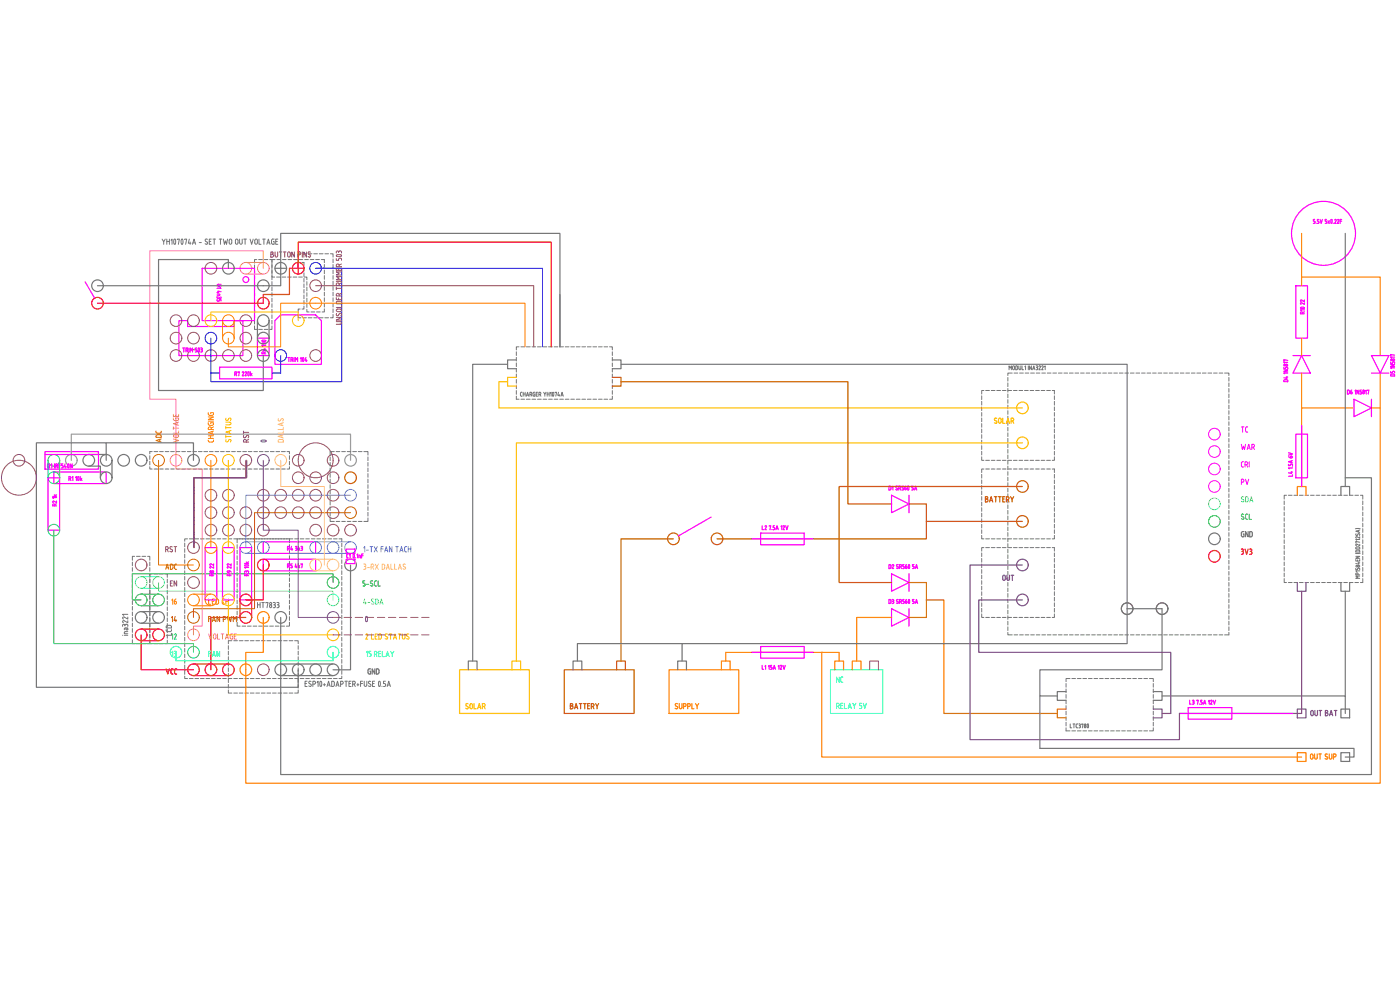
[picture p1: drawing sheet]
<svg xmlns="http://www.w3.org/2000/svg" width="420mm" height="297mm" viewBox="0 0 420 297" stroke-linecap="round" stroke-linejoin="round" font-family="sans-serif">
<defs><g id="words">
<text font-size="6.2" fill="#954a5d" x="106.2" y="188.4">0</text>
<text font-size="5.7" fill="#2eb800" x="370.4" y="152.4">SDA</text>
<text font-size="4.9" fill="#dd6e00" x="49.4" y="133.7" transform="rotate(-90 49.4 133.7)">ADC</text>
<g font-size="4.9" fill="#f0f">
<text x="371.5" y="136.2">WAR</text>
<text x="371.1" y="146.8">PV</text>
</g>
<text font-size="4.9" fill="#f00" x="371.1" y="167.6">3V3</text>
<g font-size="4.9" fill="#767676">
<text x="48.3" y="172.2">ADC</text>
<text x="49.7" y="177.1">EN</text>
<text x="48.7" y="203.6">VCC</text>
<text x="109" y="203.6">GND</text>
</g>
<g font-size="4.9" fill="#00ffbf">
<text x="61.4" y="198.3">FAN</text>
<text x="249.8" y="206">NC</text>
</g>
<text font-size="4.4" fill="#f0f" x="371.5" y="130.9">TC</text>
<g font-size="4.4" fill="#767676">
<text x="371.1" y="162.3">GND</text>
<text x="50.4" y="182.4">16</text>
<text x="50.1" y="187.7">14</text>
<text x="54" y="193" transform="rotate(-90 54 193)">12</text>
</g>
<text font-size="4.4" fill="#704a95" x="299.5" y="175.3">OUT</text>
<g font-size="4.4" fill="#00ffbf">
<text x="54" y="198.3" transform="rotate(-90 54 198.3)">13</text>
<text x="112.2" y="198.3" transform="rotate(-90 112.2 198.3)">15</text>
</g>
</g></defs>
<!-- layer: 0 -->
<g fill="none" stroke="#dd6e00" stroke-width=".3">
<path d="M47.6 138.1v31.4h10.5"/>
<circle cx="47.6" cy="138.1" r="1.75"/>
<circle cx="58.1" cy="169.5" r="1.75"/>
</g>
<g fill="none" stroke="#954a5d" stroke-width=".3">
<path d="M81.3 76.3h.4M81.7 75.6h-.4v1.6l.7-.3v-.4l-.3-.2M81.7 75.6l.3 .3-.3 .4M82.5 75.6l.1 1.3 .3 .2 .4-.2v-1.3M83.8 75.6h.8M84.2 75.6v1.6M85 75.6h.8M85.4 75.6v1.6M86.5 75.6h.4l.2 .4-.1 .9-.3 .2-.4-.4zM88.3 75.6v1.6l-.7-1.6v1.6M89.9 75.6h-.4v1.6M89.9 75.6l.3 .2v.4l-.7 .3"/>
<path d="M90.7 75.6v1.6M92 75.6v1.6l-.8-1.6v1.6M92.6 76.2l.4 .3a.4 .4 0 0 1 .1 .6 .4 .4 0 0 1-.7-.1M92.8 75.6l-.3 .2 .1 .4M92.8 75.6l.4 .1M101 76.5l.7-.1 .8 .2a.94 .94 0 0 1-1.6 0zM101.6 75.6v.2M101.6 75.6l-.2-.3h-.3l-.2 .6M101.8 80l-.2-.7-.6 .1-.1 .6h1.6M102.2 77.5l-.5 .1-.1 .5h-.7v-.5M102.2 75.3l-.6 .3M102.2 77.5l.3 .1v.5"/>
<path d="M102.2 75.3l.3 .1v.5M102.5 79.2l-.7 .3M94.7 85.7h65.5v18.4M100.9 96.5h1.4l.1 .6-.3 .2M100.9 95.2h1.6l-1.6 .8h1.6M100.9 89.3v.6h1.6v-.6M100.9 80.5v.6h1.6v-.6M100.9 97.3h1.1M100.9 86.5h1.6M100.9 86.1v.8M100.9 84.4h1.6M101 92.9l1.1-.2 .4 .4-.2 .3-.9 .1-.4-.2z"/>
<path d="M101 90.6l.4-.2h.9l.2 .8h-1.6zM101 94.1a.39 .39 0 0 0 0 .5 .39 .39 0 0 0 .6 0l.2-.4a.4 .4 0 0 1 .7-.1 .4 .4 0 0 1-.2 .7M101.6 80.6v.5M101.6 89.4v.5M101.8 88.8l-.2-.7-.6 .1-.1 .6h1.6M101.8 85.7l-.2-.8-.6 .2-.1 .6h1.6M102.5 91.6v.7h-1.6M102.5 83h-1.6l.9 .5-.9 .4h1.6M102.5 81.6h-1.6l.9 .4-.9 .5h1.6M102.5 88l-.7 .3M102.5 84.9l-.7 .3M73.1 129.7h1.5"/>
<path d="M73.1 129.3v.8M73.2 130.7a.4 .4 0 0 0-.1 .6 .4 .4 0 0 0 .6-.1l.3-.4a.41 .41 0 0 1 .6 0 .41 .41 0 0 1-.1 .6M73.8 139.9h.1M73.8 139.8h.1M73.8 139.7h.1M73.8 139.6h.1M73.8 139.5h.1M73.8 139.4h.1M73.8 139.3h.1M73.8 139.2h.1M73.8 139.1h.1M73.8 138.9h.1"/>
<path d="M73.8 138.8h.1M73.8 138.7h.1M73.8 138.6h.1M73.8 138.5h.1M73.8 138.4h.1M73.8 138.3h.1M73.8 138.1h.1M73.9 132.6l-.2-.7-.6 .1v.6h1.5M74.6 131.9l-.7 .3M58.1 159.9h.1M58.1 159.8h.1M58.1 159.7h.1"/>
<path d="M58.1 159.6h.1M58.1 159.5h.1M58.1 159.4h.1M58.1 159.3h.1M58.1 159.2h.1M58.1 159h.1M58.1 158.9h.1M58.1 158.8h.1M58.1 158.7h.1M58.1 158.6h.1M58.1 158.5h.1M58.1 158.4h.1"/>
<path d="M58.1 158.3h.1M58.1 158.1h.1M58.1 158h.1M58.1 157.9h.1M58.1 157.8h.1M58.1 157.7h.1M58.1 157.6h.1M58.1 157.5h.1M58.1 157.4h.1M58.1 157.3h.1M58.1 157.1h.1M58.1 157h.1"/>
<path d="M58.1 156.9h.1M58.1 156.8h.1M58.1 156.7h.1M58.1 156.6h.1M58.1 156.5h.1M58.1 156.4h.1M58.1 156.3h.1M58.1 156.2h.1M58.1 156h.1M58.1 155.9h.1M58.1 155.8h.1M58.1 155.7h.1"/>
<path d="M58.1 155.6h.1M58.1 155.5h.1M58.1 155.4h.1M58.1 155.3h.1M58.1 155.2h.1M58.1 155.1h.1M58.1 154.9h.1M58.1 154.8h.1M58.1 154.7h.1M58.1 154.6h.1M58.1 154.5h.1M58.1 154.4h.1"/>
<path d="M58.1 154.3h.1M58.1 154.2h.1M58.1 154.1h.1M58.1 153.9h.1M58.1 153.8h.1M58.1 153.7h.1M58.1 153.6h.1M58.1 153.5h.1M58.1 153.4h.1M58.1 153.3h.1M58.1 153.2h.1M58.1 153.1h.1"/>
<path d="M58.1 152.9h.1M58.1 152.8h.1M58.1 152.7h.1M58.1 152.6h.1M58.1 152.5h.1M58.1 152.4h.1M58.1 152.3h.1M58.1 152.2h.1M58.1 152h.1M58.1 151.9h.1M58.1 151.8h.1M58.1 151.7h.1"/>
<path d="M58.1 151.6h.1M58.1 151.5h.1M58.1 151.4h.1M58.1 151.3h.1M58.1 151.2h.1M58.1 151.1h.1M58.1 150.9h.1M58.1 150.8h.1M58.1 150.7h.1M58.1 150.6h.1M58.1 150.5h.1M58.1 150.4h.1"/>
<path d="M58.1 150.3h.1M58.1 150.2h.1M58.1 150.1h.1M58.1 150h.1M58.1 149.8h.1M58.1 149.7h.1M58.1 149.6h.1M58.1 149.5h.1M58.1 149.4h.1M58.1 149.3h.1M58.1 149.2h.1M58.1 149.1h.1"/>
<path d="M58.1 149h.1M58.1 148.8h.1M58.1 148.7h.1M58.1 148.6h.1M58.1 148.5h.1M58.1 148.4h.1M58.1 148.3h.1M58.1 148.2h.1M58.1 148.1h.1M58.1 148h.1M58.1 147.8h.1M58.1 147.7h.1"/>
<path d="M58.1 147.6h.1M58.1 147.5h.1M58.1 147.4h.1M58.1 147.3h.1M58.1 147.2h.1M58.1 147.1h.1M58.1 146.9h.1M58.1 146.8h.1M58.1 146.7h.1M58.1 146.6h.1M58.1 146.5h.1M58.1 146.4h.1"/>
<path d="M58.1 146.3h.1M58.1 146.2h.1M58.1 146.1h.1M58.1 146h.1M58.1 145.8h.1M58.1 145.7h.1M58.1 145.6h.1M58.1 145.5h.1M58.1 145.4h.1M58.1 145.3h.1M58.1 145.2h.1M58.1 145.1h.1"/>
<path d="M58.1 145h.1M58.1 144.9h.1M58.1 144.7h.1M58.1 144.6h.1M58.1 144.5h.1M58.1 144.4h.1M58.1 144.3h.1M58.1 144.2h.1M58.1 144.1h.1M58.1 144h.1M58.1 143.9h.1M58.1 143.7h.1"/>
<path d="M58.1 143.6h.1M58.1 143.5h.1M58.1 143.4h.1M58.1 143.3h.1M58.2 143.3h.1M58.3 143.3h.1M58.4 143.3h.1M58.5 143.3h.1M58.7 143.3h.1M58.8 143.3h.1M58.9 143.3h.1M59 143.3h.1"/>
<path d="M59.1 143.3h.1M59.2 143.3h.1M59.3 143.3h.1M59.4 143.3h.1M59.6 143.3h.1M59.7 143.3h.1M59.8 143.3h.1M59.9 143.3h.1M60 143.3h.1M60.1 143.3h.1M60.2 143.3h.1M60.3 143.3h.1"/>
<path d="M60.5 143.3h.1M60.6 143.3h.1M60.7 143.3h.1M60.8 143.3h.1M60.9 143.3h.1M61 143.3h.1M61.1 143.3h.1M61.2 143.3h.1M61.3 143.3h.1M61.4 143.3h.1M61.6 143.3h.1M61.7 143.3h.1"/>
<path d="M61.8 143.3h.1M61.9 143.3h.1M62 143.3h.1M62.1 143.3h.1M62.2 143.3h.1M62.3 143.3h.1M62.4 143.3h.1M62.5 143.3h.1M62.7 143.3h.1M62.8 143.3h.1M62.9 143.3h.1M63 143.3h.1"/>
<path d="M63.1 143.3h.1M63.2 143.3h.1M63.3 143.3h.1M63.4 143.3h.1M63.5 143.3h.1M63.6 143.3h.1M63.8 143.3h.1M63.9 143.3h.1M64 143.3h.1M64.1 143.3h.1M64.2 143.3h.1M64.3 143.3h.1"/>
<path d="M64.4 143.3h.1M64.5 143.3h.1M64.7 143.3h.1M64.8 143.3h.1M64.9 143.3h.1M65 143.3h.1M65.1 143.3h.1M65.2 143.3h.1M65.3 143.3h.1M65.4 143.3h.1M65.5 143.3h.1M65.7 143.3h.1"/>
<path d="M65.8 143.3h.1M65.9 143.3h.1M66 143.3h.1M66.1 143.3h.1M66.2 143.3h.1M66.3 143.3h.1M66.4 143.3h.1M66.5 143.3h.1M66.7 143.3h.1M66.8 143.3h.1M66.9 143.3h.1M67 143.3h.1"/>
<path d="M67.1 143.3h.1M67.2 143.3h.1M67.3 143.3h.1M67.4 143.3h.1M67.5 143.3h.1M67.6 143.3h.1M67.8 143.3h.1M67.9 143.3h.1M68 143.3h.1M68.1 143.3h.1M68.2 143.3h.1M68.3 143.3h.1"/>
<path d="M68.4 143.3h.1M68.5 143.3h.1M68.6 143.3h.1M68.7 143.3h.1M68.9 143.3h.1M69 143.3h.1M69.1 143.3h.1M69.2 143.3h.1M69.3 143.3h.1M69.4 143.3h.1M69.5 143.3h.1M69.6 143.3h.1"/>
<path d="M69.7 143.3h.1M69.9 143.3h.1M70 143.3h.1M70.1 143.3h.1M70.2 143.3h.1M70.3 143.3h.1M70.4 143.3h.1M70.5 143.3h.1M70.6 143.3h.1M70.8 143.3h.1M70.9 143.3h.1M71 143.3h.1"/>
<path d="M71.1 143.3h.1M71.2 143.3h.1M71.3 143.3h.1M71.4 143.3h.1M71.5 143.3h.1M71.6 143.3h.1M71.8 143.3h.1M71.9 143.3h.1M72 143.3h.1M72.1 143.3h.1M72.2 143.3h.1M72.3 143.3h.1"/>
<path d="M72.4 143.3h.1M72.5 143.3h.1M72.6 143.3h.1M72.7 143.3h.1M72.9 143.3h.1M73 143.3h.1M73.1 143.3h.1M73.2 143.3h.1M73.3 143.3h.1M73.4 143.3h.1M73.5 143.3h.1M73.6 143.3h.1"/>
<path d="M73.7 143.3h.1M73.8 143.3h.1M73.8 143.2h.1M73.8 143.1h.1M73.8 142.9h.1M73.8 142.8h.1M73.8 142.7h.1M73.8 142.6h.1M73.8 142.5h.1M73.8 142.4h.1M73.8 142.3h.1M73.8 142.2h.1"/>
<path d="M73.8 142.1h.1M73.8 141.9h.1M73.8 141.8h.1M73.8 141.7h.1M73.8 141.6h.1M73.8 141.5h.1M73.8 141.4h.1M73.8 141.3h.1M73.8 141.2h.1M73.8 141h.1M73.8 140.9h.1M73.8 140.8h.1"/>
<path d="M73.8 140.7h.1M73.8 140.6h.1M73.8 140.5h.1M73.8 140.4h.1M73.8 140.3h.1M73.8 140.2h.1M73.8 140h.1M49.7 164.9h.4M50.1 164.9l.4-.2v-.5l-.8-.2v1.6M50.2 164.9l.3 .7M51.7 164.1a.4 .4 0 0 0-.6 0 .4 .4 0 0 0 .1 .6l.4 .2a.4 .4 0 0 1 0 .7 .4 .4 0 0 1-.6-.2M52.2 164h.8"/>
<path d="M52.6 164v1.6M58.1 164.3h.1M58.1 164.1h.1M58.1 164h.1M58.1 163.9h.1M58.1 163.8h.1M58.1 163.7h.1M58.1 163.6h.1M58.1 163.5h.1M58.1 163.4h.1M58.1 163.2h.1M58.1 163.1h.1"/>
<path d="M58.1 163h.1M58.1 162.9h.1M58.1 162.8h.1M58.1 162.7h.1M58.1 162.6h.1M58.1 162.5h.1M58.1 162.4h.1M58.1 162.2h.1M58.1 162.1h.1M58.1 162h.1M58.1 161.9h.1M58.1 161.8h.1"/>
<path d="M58.1 161.7h.1M58.1 161.6h.1M58.1 161.5h.1M58.1 161.4h.1M58.1 161.3h.1M58.1 161.1h.1M58.1 161h.1M58.1 160.9h.1M58.1 160.8h.1M58.1 160.7h.1M58.1 160.6h.1M58.1 160.5h.1"/>
<path d="M58.1 160.4h.1M58.1 160.3h.1M58.1 160.2h.1M58.1 160h.1M99.9 190.5h2.3M99.9 185.3h2.3M103.3 190.5h2.2M103.3 185.3h2.2M113.3 190.5h2.2M113.3 185.3h2.2M116.6 190.5h2.2M116.6 185.3h2.2"/>
<path d="M119.9 190.5h2.2M119.9 185.3h2.2M123.2 190.5h2.3M123.2 185.3h2.3M126.6 190.5h2.2M126.6 185.3h2.2M261 201v-2.7h2.6v2.7"/>
<circle cx="52.8" cy="96.2" r="1.75"/>
<circle cx="58.1" cy="96.2" r="1.75"/>
<circle cx="63.3" cy="80.5" r="1.75"/>
<circle cx="73.8" cy="96.2" r="1.75"/>
<circle cx="94.7" cy="85.7" r="1.75"/>
<circle cx="52.8" cy="106.7" r="1.75"/>
<circle cx="52.8" cy="101.4" r="1.75"/>
<circle cx="58.1" cy="106.7" r="1.75"/>
<circle cx="58.1" cy="101.4" r="1.75"/>
<circle cx="63.3" cy="106.7" r="1.75"/>
<circle cx="68.5" cy="106.7" r="1.75"/>
<circle cx="73.8" cy="101.4" r="1.75"/>
<circle cx="73.8" cy="106.7" r="1.75"/>
<circle cx="94.7" cy="106.7" r="1.75"/>
<circle cx="5.7" cy="138.1" r="1.75"/>
<circle cx="73.8" cy="138.1" r="1.75"/>
<circle cx="89.5" cy="138.1" r="1.75"/>
<circle cx="94.7" cy="138.1" r="5.2"/>
<circle cx="100" cy="138.1" r="1.75"/>
<circle cx="5.7" cy="143.3" r="5.2"/>
<circle cx="63.3" cy="148.6" r="1.75"/>
<circle cx="63.3" cy="153.8" r="1.75"/>
<circle cx="63.3" cy="159.1" r="1.75"/>
<circle cx="68.5" cy="148.6" r="1.75"/>
<circle cx="68.5" cy="153.8" r="1.75"/>
<circle cx="68.5" cy="159.1" r="1.75"/>
<circle cx="73.8" cy="153.8" r="1.75"/>
<circle cx="73.8" cy="159.1" r="1.75"/>
<circle cx="79" cy="148.6" r="1.75"/>
<circle cx="79" cy="153.8" r="1.75"/>
<circle cx="79" cy="159.1" r="1.75"/>
<circle cx="84.3" cy="148.6" r="1.75"/>
<circle cx="84.3" cy="153.8" r="1.75"/>
<circle cx="89.5" cy="143.3" r="1.75"/>
<circle cx="89.5" cy="148.6" r="1.75"/>
<circle cx="89.5" cy="153.8" r="1.75"/>
<circle cx="94.7" cy="148.6" r="1.75"/>
<circle cx="94.7" cy="153.8" r="1.75"/>
<circle cx="94.7" cy="143.3" r="1.75"/>
<circle cx="94.7" cy="159.1" r="1.75"/>
<circle cx="100" cy="148.6" r="1.75"/>
<circle cx="100" cy="143.3" r="1.75"/>
<circle cx="100" cy="159.1" r="1.75"/>
<circle cx="100" cy="153.8" r="1.75"/>
<circle cx="105.2" cy="159.1" r="1.75"/>
<circle cx="42.4" cy="169.5" r="1.75"/>
<circle cx="58.1" cy="164.3" r="1.75"/>
<circle cx="58.1" cy="174.8" r="1.75"/>
<circle cx="338.3" cy="182.6" r="1.75"/>
<circle cx="348.8" cy="182.6" r="1.75"/>
<circle cx="79" cy="201" r="1.75"/>
</g>
<g fill="none" stroke="#ff7f00" stroke-width=".3">
<path d="M66.8 96.2v5.3M70.3 96.2v5.3M68.5 101.5v2.6h15.7v-13.1h73.4v13.1M62.5 132l.1 .4 .3 .2M62.5 125.1h1.6l-1.6 .8h1.6M62.5 123.8l.1 .6 .3 .2h1l.2-.8h-.9v.3M62.5 126.8v.4M62.5 131.5h1.6M62.5 130.8h1.6M62.5 126.4h1.6M62.5 127.2l.4 .4 1-.1 .2-.3M63.2 127.1v-.3h.9v.4"/>
<path d="M63.2 130.8v.7M63.3 138.1v26.2M63.4 128.9l-.2-.8-.6 .2-.1 .6h1.6M63.6 129.5v.6M64.1 132l-.2 .6h-1M64.1 129.3l-1.6 .5 1.6 .5M64.1 128.1l-.7 .3M58.1 178.3h5.2M62.6 179.7v1.6h.6M64.3 179.7h-.6v1.6h.6M65.2 179.7h-.4v1.6l.6-.1 .2-.4M65.2 179.7l.4 .5"/>
<path d="M67.1 179.7h.2M67.1 179.7l-.4 .4M67.8 179.7v1.6M68.6 179.7v1.6M58.1 181.8h5.2M63.7 180.4h.5M65.6 180.2v.6M66.7 180.1l.1 1 .5 .2M67.8 180.4h.8"/>
<circle cx="68.5" cy="96.2" r="1.75"/>
<circle cx="94.7" cy="91" r="1.75"/>
<circle cx="68.5" cy="101.4" r="1.75"/>
<circle cx="63.3" cy="138.1" r="1.75"/>
<circle cx="58.1" cy="180" r="1.75"/>
<circle cx="63.3" cy="180" r="1.75"/>
<circle cx="63.3" cy="164.3" r="1.75"/>
</g>
<g fill="none" stroke="#b85c00" stroke-width=".3">
<path d="M105.2 153.8h-28.8v28.8h-18.3v2.7M62.6 185.7h.6M63.2 185h-.6v1.5M63.7 186.5l.5-1.5 .5 1.5M63.9 186.1h.6M65.9 185v1.5l-.8-1.5v1.5M67 185.8l.8-.2-.2-.6h-.6v1.5M68.3 185l.3 1.5 .3-1 .3 1 .3-1.5M70 186.5v-1.5l.5 .8 .5-.8v1.5"/>
<circle cx="105.2" cy="153.8" r="1.75"/>
<circle cx="58.1" cy="185.2" r="1.75"/>
</g>
<g fill="none" stroke="#ff7f7f" stroke-width=".3">
<path d="M73.8 78.7h5.2M73.8 82.2h5.2M79 80.5v-5.2h-34v44.5h7.8v20.9h7.9v47.2h-2.6v2.6M52 131.7l1.6 .5-1.6 .4M52 124.3v.6h1.6v-.6M52 128.5h1.6M52 125.4v.4M52 128.1v.8M52 125.8l.5 .4M52.5 130.4l.9 .1 .2 .3-.2 .4h-.9M52.5 130.4l-.5 .4 .5 .4M52.7 125.7v-.3h.9l-.2 .7-.9 .1"/>
<path d="M52.7 124.5v.4M53.2 126.8v.7M53.6 129.3v.7h-1.6M53.6 126.7l-1.6 .4 1.6 .5M62.6 190.2l.5 1.6 .5-1.6M64 190.6v.7M64.1 190.6l.3-.4 .4 .4-.2 1.1h-.4l-.1-.4M65.3 190.2v1.6h.6M66.4 190.2h.8M66.8 190.2v1.6M67.6 191.8l.5-1.6 .5 1.6M67.8 191.3h.7"/>
<path d="M69.8 190.2h-.5l-.2 .4v.9l.7 .3v-.9h-.2M70.3 190.9h.5M71 190.2h-.7v1.6h.7"/>
<circle cx="73.8" cy="80.5" r="1.75"/>
<circle cx="79" cy="80.5" r="1.75"/>
<circle cx="52.8" cy="138.1" r="1.75"/>
<circle cx="58.1" cy="190.5" r="1.75"/>
</g>
<g fill="none" stroke="#00b88a" stroke-width=".3">
<path d="M14.4 138.1v5.2M17.9 138.1v5.2M16.2 159.1v34h41.9v2.6"/>
<circle cx="16.2" cy="138.1" r="1.75"/>
<circle cx="16.2" cy="143.3" r="1.75"/>
<circle cx="16.2" cy="159.1" r="1.75"/>
<circle cx="58.1" cy="195.7" r="1.75"/>
</g>
<!-- layer: 01_Styk so vzduchom -->
<g fill="none" stroke="#f00" stroke-width=".36">
<path d="M89.5 78.7v3.5M89.5 80.5v-7.8h75.9v31.4M91.2 80.5h-4.3v7.9h-7.9v2.6h-49.7M79 169.5v10.5h-5.2M42.4 190.5v10.5h15.7M42.4 188.8h5.2M42.4 192.2h5.2M58.1 199.2h10.4M72 180v5.3M73.8 185.3h-10.5v15.7M75.5 180v5.3M58.1 202.7h10.4"/>
<circle cx="29.3" cy="91" r="1.75"/>
<circle cx="79" cy="91" r="1.75"/>
<circle cx="89.5" cy="80.5" r="1.75"/>
<circle cx="73.8" cy="180" r="1.75"/>
<circle cx="79" cy="169.5" r="1.75"/>
<circle cx="364.5" cy="166.9" r="1.75"/>
<circle cx="42.4" cy="190.5" r="1.75"/>
<circle cx="47.6" cy="190.5" r="1.75"/>
<circle cx="73.8" cy="185.2" r="1.75"/>
<circle cx="58.1" cy="201" r="1.75"/>
<circle cx="63.3" cy="201" r="1.75"/>
<circle cx="68.5" cy="201" r="1.75"/>
</g>
<g fill="none" stroke="#767676" stroke-width=".36">
<path d="M403.7 70v76M29.3 85.7h54.9v-15.7h83.8v34.1v-15.7M68.5 80.5v-2.6h-20.9v39.3h31.4v-10.5M77.3 96.2v5.3M80.8 96.2v5.3M82.5 80.5h3.5M152.3 109.3h-10.4v89M155 108h-2.7v2.6h2.7M183.8 108h2.6v2.6h-2.6M186.4 109.3h151.9v73.3M26.6 139.9h3.5v3.4M26.6 136.4h5.3"/>
<path d="M31.9 138.1v-5.2h-21v73.3h78.6v-5.2M31.9 132.9h26.2v5.2M33.6 138.1v5.2M402.4 148.6v-2.6h2.6v2.6M403.7 143.3h7.9v89.1h-327.4v-47.1M105.2 169.5v31.5h-5.3M402.4 174.8v2.6h2.6v-2.6M403.7 177.4v31.4M42.4 187h5.2M42.4 183.5h5.2M84.2 199.2h15.7M204.7 193.1h-31.4v5.2"/>
<path d="M338.3 182.6v10.5h-133.6v5.2M338.3 182.6h10.4v18.4h-36.6v7.8h5.2M84.2 202.7h15.7M140.5 201v-2.7h2.7v2.7M172 201v-2.7h2.6v2.7M203.4 201v-2.7h2.6v2.7M312.1 208.8v15.7h94.3v2.6h-2.7M319.9 207.5h-2.6v2.6h2.6M346.1 207.5h2.6v2.6h-2.6M348.7 208.8h55v5.3M402.4 212.8h2.6v2.6h-2.6zM402.4 225.8h2.6v2.7h-2.6z"/>
<circle cx="29.3" cy="85.7" r="1.75"/>
<circle cx="68.5" cy="80.5" r="1.75"/>
<circle cx="79" cy="85.7" r="1.75"/>
<circle cx="79" cy="96.2" r="1.75"/>
<circle cx="84.3" cy="80.5" r="1.75"/>
<circle cx="79" cy="106.7" r="1.75"/>
<circle cx="79" cy="101.4" r="1.75"/>
<circle cx="26.6" cy="138.1" r="1.75"/>
<circle cx="31.9" cy="138.1" r="1.75"/>
<circle cx="37.1" cy="138.1" r="1.75"/>
<circle cx="42.4" cy="138.1" r="1.75"/>
<circle cx="58.1" cy="138.1" r="1.75"/>
<circle cx="31.9" cy="143.3" r="1.75"/>
<circle cx="105.2" cy="169.5" r="1.75"/>
<circle cx="364.5" cy="161.7" r="1.75"/>
<circle cx="42.4" cy="185.2" r="1.75"/>
<circle cx="47.6" cy="185.2" r="1.75"/>
<circle cx="84.3" cy="185.2" r="1.75"/>
<circle cx="338.3" cy="182.6" r="1.75"/>
<circle cx="348.8" cy="182.6" r="1.75"/>
<circle cx="84.3" cy="201" r="1.75"/>
<circle cx="89.5" cy="201" r="1.75"/>
<circle cx="94.7" cy="201" r="1.75"/>
<circle cx="100" cy="201" r="1.75"/>
</g>
<!-- layer: 0 -->
<g fill="none" stroke="#ffbf7f" stroke-width=".3">
<path d="M83.5 132.3v.3h1.5v-.3M83.5 132.3l.2-.4 .9-.1 .4 .5M83.5 125.6v.4M84.2 138.1v7.9h13.1v23.5M84.6 127v.6M84.6 130.6v.6M85 125.9l-.1 .4M85 130.4l-1.5 .5 1.5 .5M85 129.3v.7h-1.5M85 128.2v.7h-1.5M85 126.8l-1.5 .5 1.5 .5M85 125.9l-.4-.3-.7 .7-.4-.3"/>
<path d="M94.7 171.3h5.2M94.7 167.8h5.2M109.2 169.3l.5 .1v.4l-.2 .1M109.3 170h.2M109.5 169.9l.2 .2v.5l-.5 .2M110.3 170.3h.6M111.4 170.1h.4M111.8 170.1l.3-.2v-.5l-.7-.1v1.5M111.8 170.1l.3 .7M112.6 169.3l1 1.5M113.6 169.3l-1 1.5M115 170.8l.4-.2v-1.1l-.7-.2v1.5h.3"/>
<path d="M115.9 170.8l.5-1.5 .5 1.5M116.1 170.4h.6M117.3 169.3v1.5h.7M118.4 169.3v1.5h.7M119.5 170.8l.5-1.5 .5 1.5M119.7 170.4h.6M121 170.6l.4 .2M121.1 169.9l.6 .5-.3 .4M121.7 169.3a.39 .39 0 0 0-.6 0 .39 .39 0 0 0 0 .6"/>
<circle cx="84.3" cy="138.1" r="1.75"/>
<circle cx="94.7" cy="169.5" r="1.75"/>
<circle cx="100" cy="169.5" r="1.75"/>
</g>
<g fill="none" stroke="#2eb800" stroke-width=".3">
<path d="M372.9 154.2l-.3 .5 .6 .5a.39 .39 0 0 1 0 .6 .39 .39 0 0 1-.6-.2M374.2 154.2l-.4 .5v.7l.2 .4h.4M374.9 154.3v1.5h.6M42.3 178.3h5.3M99.9 174.8v-2.6h-60.2v7.8h2.7M109.5 174.3h-.6v.7h.5l.2 .3M109.6 175.3l-.2 .5h-.5M110 175.3h.7M111.1 175.6l.5 .2M111.3 174.9l.6 .5-.3 .4M111.4 174.3h.4M111.5 174.3l-.3 .2 .1 .4"/>
<path d="M112.4 175.4l.2 .4h.4M113 174.3l-.6 .2v1M113.5 174.3v1.5h.6M42.4 181.8h5.2"/>
<circle cx="364.5" cy="156.4" r="1.75"/>
<circle cx="42.4" cy="180" r="1.75"/>
<circle cx="47.6" cy="180" r="1.75"/>
<circle cx="100" cy="174.8" r="1.75"/>
</g>
<g fill="none" stroke="#7fff7f" stroke-width=".3">
<path d="M42.4 176.5h5.2M42.4 173h5.2M47.6 174.8v2.6h52.3v2.6M109.4 179.7l-.3 1.2h.8M112.2 179.8a.4 .4 0 0 0-.6 0 .4 .4 0 0 0 .1 .6l.4 .2M113.1 179.7h-.4v1.6M113.1 179.7l.4 .2v.9l-.4 .5M109.7 180.6v.7M110.4 180.8h.6M112.1 180.6a.41 .41 0 0 1 0 .7 .41 .41 0 0 1-.6-.2M114 181.3l.4-1.6 .5 1.6M114.1 180.9h.7"/>
<circle cx="364.5" cy="151.2" r="1.75"/>
<circle cx="42.4" cy="174.8" r="1.75"/>
<circle cx="47.6" cy="174.8" r="1.75"/>
<circle cx="100" cy="180" r="1.75"/>
</g>
<g fill="none" stroke="#704a95" stroke-width=".3">
<path d="M78.3 132.2a1.01 1.01 0 0 1 1.6 .2 .98 .98 0 0 1-1.6-.2zM79 138.1v21h10.5v26.2h10.4"/>
<circle cx="79" cy="138.1" r="1.75"/>
<circle cx="100" cy="185.2" r="1.75"/>
</g>
<g fill="none" stroke="#ffbf00" stroke-width=".3">
<path d="M63.3 96.2v-2.6h26.2v2.6M67.8 126.7h1.3l.2 .4-.2 .3-1.3 .1M67.8 131h1.5M67.8 127.9v.8M67.8 130.6v.8M67.8 128.3h1.5M67.8 132.3l.2 .3 .4-.2M67.8 131.9v.4M67.8 125.5a.4 .4 0 0 0 0 .6 .4 .4 0 0 0 .6-.1l.3-.4a.4 .4 0 0 1 .6 0 .4 .4 0 0 1-.2 .6M68.4 132.5l.3-.5a.4 .4 0 0 1 .6 0 .4 .4 0 0 1-.2 .6M68.5 138.1v26.2M68.9 129.3v.7"/>
<path d="M69.3 129.2l-1.5 .5 1.5 .4M68.5 180v10.5h31.4M110.1 190.2l.3 .3-.7 1.3h.7M111.5 190.2v1.6h.6M112.6 190.9h.5M113.2 190.2h-.6v1.6h.6M114.5 191.3l-.2 .4-.6 .1v-1.6l.7 .2 .1 .9M116.3 190.3a.39 .39 0 0 0-.6 0 .39 .39 0 0 0 .1 .6l.4 .2a.39 .39 0 0 1 0 .6 .39 .39 0 0 1-.6-.1M116.8 190.2h.8M117.2 190.2v1.6M118.1 191.8l.5-1.6 .4 1.6M118.2 191.3h.7"/>
<path d="M119.5 190.2h.8M119.9 190.2v1.6M120.8 190.2v1.3l.3 .3 .4-.3v-1.3M122 191.6l.5 .2M122.2 190.9l.6 .4-.3 .5M122.3 190.2l-.3 .3 .2 .4M122.3 190.2l.4 .1"/>
<circle cx="63.3" cy="96.2" r="1.75"/>
<circle cx="89.5" cy="96.2" r="1.75"/>
<circle cx="68.5" cy="138.1" r="1.75"/>
<circle cx="68.5" cy="180" r="1.75"/>
<circle cx="68.5" cy="164.3" r="1.75"/>
<circle cx="100" cy="190.5" r="1.75"/>
</g>
<g fill="none" stroke="#00ffbf" stroke-width=".3">
<path d="M52.8 195.7v2.6h47.1v-2.6M113.6 196.1h.5M114.3 195.4h-.7v1.6h.7M114.7 195.4v1.6h.7M115.8 197l.5-1.6 .5 1.6M116 196.6h.6M117.2 195.4l.5 .8 .5-.8M117.7 196.2v.8M249.2 201h15.7v13.1h-15.7zM251.1 211.9l.7-.2-.1-.6-.6-.1v1.6M251.5 211.9l.3 .7M252.3 211.7h.5"/>
<path d="M252.9 211h-.6v1.6h.6M253.4 211v1.6h.6M254.5 212.6l.5-1.6 .5 1.6M254.7 212.2h.6M255.9 211l.5 .8 .5-.8M256.4 211.8v.8M258.5 211h-.5v.7l.5 .1 .1 .3M258.6 212.1l-.1 .4-.5 .1M259.1 211l.4 1.6 .5-1.6"/>
<circle cx="100" cy="195.7" r="1.75"/>
</g>
<g fill="none" stroke="#6e8add" stroke-width=".3">
<path d="M105.2 148.6h-31.4v15.7M73.8 162.6h5.2M73.8 166h5.2M86.9 166h17M94.7 162.6h10.5M109.2 164.4l.3-.4v1.6M109.9 165.1h.7M111 164h.8M111.4 164v1.6M112.3 164l.9 1.6M113.2 164l-.9 1.6M114.3 164.7h.7"/>
<path d="M115 164h-.7v1.6M115.4 165.6l.5-1.6 .5 1.6M115.6 165.1h.6M117.6 164v1.6l-.7-1.6v1.6M118.7 164h.8M119.1 164v1.6M120 165.6l.5-1.6 .4 1.6M120.1 165.1h.7M122 164l-.4 .1-.2 .3 .1 1 .5 .2M122.5 164.7h.8M122.5 164v1.6M123.3 164v1.6"/>
<circle cx="105.2" cy="148.6" r="1.75"/>
<circle cx="73.8" cy="164.3" r="1.75"/>
<circle cx="79" cy="164.3" r="1.75"/>
<circle cx="94.7" cy="164.3" r="1.75"/>
<circle cx="100" cy="164.3" r="1.75"/>
<circle cx="105.2" cy="164.3" r="1.75"/>
</g>
<g fill="none" stroke="#767676" stroke-width=".3">
<path d="M48.6 71.7l.5 .8 .5-.8M49.1 72.5v.8M50.1 71.7v1.6M50.1 72.4h.7M50.8 71.7v1.6M51.3 72.1l.3-.4v1.6M52.3 71.8v-.1a.94 .94 0 0 1 0 1.6l-.2-.8zM53.2 71.9v-.2h.6l-.3 1.6M54.5 71.8l.1-.1a.94 .94 0 0 1 0 1.6l-.3-.8zM55.4 71.9v-.2h.6l-.3 1.6M56.8 71.7l-.3 1.3h.8M57.1 72.6v.7"/>
<path d="M57.8 73.3l.4-1.6 .5 1.6M57.9 72.9h.7M59.8 72.8h.6M61.5 73.1l.5 .2M61.7 72.4l.6 .5-.3 .4M61.9 71.7l-.3 .3 .1 .4M61.9 71.7l.4 .1M62.8 72.4h.5M63.4 71.7h-.6v1.6h.6M63.9 71.7h.8M64.3 71.7v1.6M65.8 71.7h.8"/>
<path d="M66.2 71.7v1.6M67 71.7l.4 1.6 .3-1 .3 1 .3-1.6M69 71.8h.4l.2 .4-.1 .9-.3 .2-.4-.4zM70.8 71.8h.4l.2 .4v.9l-.4 .2-.3-.4zM71.9 71.7v1.2M72.7 71.7v1.4l-.6 .1-.2-.3M73.2 71.7h.8M73.6 71.7v1.6M75.1 71.7l.4 1.6 .5-1.6M76.4 79.5v1.1M77.1 77.9h-.7v1M77.2 72.2v.7"/>
<path d="M77.3 72.2l-.2-.4h-.4l-.2 1.1 .4 .4 .4-.4M77.6 77.9h1.1M77.7 71.7v1.6h.6M78.8 71.7h.8M79.2 71.7v1.6M79.3 77.9h1.1M80.1 73.3l.4-1.6 .5 1.6M80.2 72.9h.7M80.9 77.9h.7v1M81.6 79.1v1.5M82.3 71.7l-.6 .1-.2 .4v.9l.8 .2v-.9h-.3M82.5 77.9h-.9v.7"/>
<path d="M82.7 72.4h.5M83.1 77.9h1.1M83.4 71.7h-.7v1.6h.7M84.8 77.9h1.1M86.4 77.9h1.1M88.1 77.9h1.1M89.5 77.7v1h.6M89.8 77.9h1.1M90.3 76.1h-.8v1.1M90.6 78.7h.6v.9M90.8 76.1h1.1M91.4 77.9h1.1"/>
<path d="M92.5 76.1h1.1M93.1 77.9h1.1M94.2 76.1h1.1M94.7 77.9h1.2M95.8 76.1h1.1M96.4 77.9h.9v.9M97.3 79.4v1.1M97.5 76.1h1.1M99.2 76.1h.7v1M99.9 77.7v1.1M99.9 79.4v1.1M76.4 81.2v1.1"/>
<path d="M76.4 82.8v1.1M76.4 84.5v1.1M76.4 86.1v1.2M76.4 87.8v1.1M76.4 89.5v1.1M76.4 91.1v1.1M76.4 92.8v1.1M76.4 94.5v1.1M76.4 96.1v1.1M76.4 97.8v1h.7M77.6 98.8h1.1M79.3 98.8h1.1"/>
<path d="M81.6 82.5v.6h.8M81.6 97.8v1h-.7M81.6 80.8v1.5M81.6 82.8v1.1M81.6 84.5v1.1M81.6 86.1v1.2M81.6 87.8v1.1M81.6 89.5v1.1M81.6 91.1v1.1M81.6 92.8v1.1M81.6 94.5v1.1M81.6 96.1v1.1"/>
<path d="M83 83.1h1.1M84.6 83.1h1.1M86.3 83.1h1.1M88 83.1h1.1M89.5 94.3v1h.8M89.6 83.1h1.1M90.1 92.7h-.6v1.1M90.8 95.3h1.1M91.2 91.8v.9h-.6M91.2 80.2v1.1M91.2 81.9v1.1M91.2 83.5v1.1"/>
<path d="M91.2 85.2v1.1M91.2 86.9v1.1M91.2 88.5v1.1M91.2 90.2v1.1M91.3 83.1h.8v.8M92.1 92.8v.8h.7M92.1 84.5v1.1M92.1 86.1v1.2M92.1 87.8v1.1M92.1 89.5v1.1M92.1 91.1v1.1M92.5 95.3h1.1"/>
<path d="M93.3 93.6h1.1M94.2 95.3h1.1M95 93.6h1.1M95.8 95.3h1.1M97.3 92.7v.9h-.6M97.3 81v1.1M97.3 82.7v1.1M97.3 84.4v1.1M97.3 86v1.1M97.3 87.7v1.1M97.3 89.4v1.1M97.3 91v1.1"/>
<path d="M97.5 95.3h1.1M99.9 94.3v1h-.7M99.9 81v1.1M99.9 82.7v1.1M99.9 84.4v1.1M99.9 86v1.1M99.9 87.7v1.1M99.9 89.4v1.1M99.9 91v1.1M99.9 92.7v1.1M155 118.9v.9h.8M155 105.5v1.2"/>
<path d="M155 107.2v1.1M155 108.9v1.1M155 110.5v1.1M155 112.2v1.1M155 113.9v1.1M155 115.5v1.1M155 117.2v1.1M155.8 104.1h-.8v.9M156.2 118v.6M156.2 118.6l.3 .3M156.3 119.8h1.1M156.3 104.1h1.1"/>
<path d="M156.5 118.9h.2M156.5 117.7h.2M156.5 117.7l-.3 .3M157 117.7v1.2M157 118.2h.6M157.6 117.7v1.2M158 118.9l.3-1.2 .4 1.2M158 119.8h1.1M158 104.1h1.1M158.1 118.6h.5M159 118.3h.3M159.3 117.7h-.3v1.2"/>
<path d="M159.3 117.7l.3 .2-.3 .4 .3 .6M159.7 119.8h1.1M159.7 104.1h1.1M160.5 117.7h-.4l-.1 .3v.7l.5 .2v-.7h-.1M160.9 118.2h.4M161.3 119.8h1.1M161.3 104.1h1.1M161.4 117.7h-.5v1.2h.5M161.7 118.3h.3M162 118.3l.3-.4-.6-.2v1.2M162.1 118.3l.2 .6M163 119.8h1.1"/>
<path d="M163 104.1h1.1M163.2 117.7l.3 .6 .4-.6M163.5 118.3v.6M164.2 118.2h.6M164.2 117.7v1.2M164.6 119.8h1.2M164.6 104.1h1.2M164.8 117.7v1.2M165.1 118l.3-.3v1.2M165.9 117.8h.2M165.9 117.7l-.1 .6 .2 .6 .2-.4-.1-.8M166.3 119.8h1.1"/>
<path d="M166.3 104.1h1.1M166.6 117.8l.4-.1-.2 1.2M167.6 117.7l-.2 .9h.6M167.8 118.3v.6M168 119.8h1.1M168 104.1h1.1M168.3 118.9l.4-1.2 .3 1.2M168.4 118.6h.5M169.6 119.8h1.2M169.6 104.1h1.2M171.3 119.8h1.1M171.3 104.1h1.1"/>
<path d="M173 119.8h1.1M173 104.1h1.1M174.6 119.8h1.1M174.6 104.1h1.1M176.3 119.8h1.1M176.3 104.1h1.1M177.9 119.8h1.1M177.9 104.1h1.1M179.6 119.8h1.1M179.6 104.1h1.1M181.3 119.8h1.1M181.3 104.1h1.1"/>
<path d="M182.9 104.1h.9v.9M183.8 118.9v.9h-.9M183.8 105.5v1.2M183.8 107.2v1.1M183.8 108.9v1.1M183.8 110.5v1.1M183.8 112.2v1.1M183.8 113.9v1.1M183.8 115.5v1.1M183.8 117.2v1.1M294.6 118.8v1.1M295.3 117.2h-.7v1"/>
<path d="M295.8 117.2h1.1M297.5 117.2h1.1M299.1 117.2h1.2M300.8 117.2h1.1M302.5 113.2v1.1M302.5 114.9v1.1M302.5 116.6v1.1M302.5 118.2v1.1M302.5 119.9v1.1M302.5 117.2h1.1M302.8 110.9v-1.1l.4 .6 .3-.6v1.1M303.8 111.9h-1.3v.8"/>
<path d="M303.9 110.1v.5M303.9 110.1l.2-.3h.2l.2 .8-.3 .3-.3-.3M304.1 117.2h1.1M304.3 111.9h1.1M305.1 109.8h-.3v1.1h.3M305.1 109.8l.3 .1v.7l-.3 .3M305.8 109.8v.8M305.8 117.2h1.1M306 111.9h1.1M306.4 109.8l-.1 1-.4 .1-.1-.3M306.7 109.8v1.1h.5M307.5 117.2h1.1"/>
<path d="M307.6 110l.2-.2v1.1M307.7 111.9h1.1M308.6 109.8v1.1M309.1 117.2h1.1M309.3 111.9h1.1M309.5 109.8v1.1l-.6-1.1v1.1M309.9 110.9l.4-1.1 .3 1.1M310 110.6h.5M310.8 117.2h1.1M311 109.8h.4l-.2 .5M311 111.9h1.1M311.1 110.3h.1"/>
<path d="M311.2 110.3l.2 .2M311.4 110.6v.3h-.4M311.8 109.9l.4-.1v.4M312.2 110.2l-.4 .7h.5M312.5 117.2h1.1M312.6 109.9l.4-.1 .1 .4M312.7 111.9h1.1M313.1 110.2l-.5 .7h.5M313.4 110l.3-.2v1.1M314.1 117.2h1.1M314.3 111.9h1.1M315.8 117.2h.6v1"/>
<path d="M316 111.9h1.1M316.4 118.8v1.1M317.6 111.9h1.1M319.3 111.9h1.1M321 111.9h1.1M322.6 111.9h1.1M324.3 111.9h1.1M325.9 111.9h1.1M327.6 111.9h1.1M329.3 111.9h1.1M330.9 111.9h1.1M332.6 111.9h1.1"/>
<path d="M334.3 111.9h1.1M335.9 111.9h1.1M337.6 111.9h1.1M339.3 111.9h1.1M340.9 111.9h1.1M342.6 111.9h1.1M344.2 111.9h1.2M345.9 111.9h1.1M347.6 111.9h1.1M349.2 111.9h1.1M350.9 111.9h1.1M352.6 111.9h1.1"/>
<path d="M354.2 111.9h1.1M355.9 111.9h1.1M357.5 111.9h1.1M359.2 111.9h1.1M360.9 111.9h1.1M362.5 111.9h1.1M364.2 111.9h1.1M365.9 111.9h1.1M367.5 111.9h1.3v.8M368.8 113.2v1.1M368.8 114.9v1.1M368.8 116.6v1.1"/>
<path d="M368.8 118.2v1.1M368.8 119.9v1.1M45 136.7v1.1M45 138.4v1.1M45.7 135.5h-.7v.7M46.2 135.5h1.1M47.9 135.5h1.1M49.6 135.5h1.1M51.2 135.5h1.1M52.9 135.5h1.1M54.5 135.5h1.2M56.2 135.5h1.1"/>
<path d="M57.9 135.5h1.1M59.5 135.5h1.1M61.2 135.5h1.1M62.9 135.5h1.1M64.5 135.5h1.1M66.2 135.5h1.1M67.9 135.5h1.1M69.5 135.5h1.1M71.2 135.5h1.1M72.8 135.5h1.2M74.5 135.5h1.1M76.2 135.5h1.1"/>
<path d="M77.8 135.5h1.1M79.5 135.5h1.1M81.2 135.5h1.1M82.8 135.5h1.1M84.5 135.5h1.1M86.1 135.5h.8v.7M86.9 136.7v1.1M86.9 138.4v1.1M99.1 137.1v1.1M99.1 138.8v1.1M100.3 135.5h-1.2v1.1M100.9 135.5h1.1"/>
<path d="M102.6 135.5h1.1M104.2 135.5h1.1M105.9 135.5h1.1M107.5 135.5h1.1M109.2 135.5h1.2v1.1M110.4 137.1v1.1M110.4 138.8v1.1M294.6 137.1v1h.7M294.6 120.4v1.1M294.6 122.1v1.1M294.6 123.8v1.1M294.6 125.4v1.1"/>
<path d="M294.6 127.1v1.1M294.6 128.7v1.2M294.6 130.4v1.1M294.6 132.1v1.1M294.6 133.7v1.1M294.6 135.4v1.1M295.8 138.1h1.1M297.5 138.1h1.1M299.1 138.1h1.2M300.8 138.1h1.1M302.5 121.5v1.2M302.5 123.2v1.1"/>
<path d="M302.5 124.9v1.1M302.5 126.5v1.1M302.5 128.2v1.1M302.5 129.9v1.1M302.5 131.5v1.1M302.5 133.2v1.1M302.5 134.9v1.1M302.5 136.5v1.1M302.5 138.2v1.1M302.5 139.9v1.1M302.5 138.1h1.1M304.1 138.1h1.1"/>
<path d="M305.8 138.1h1.1M307.5 138.1h1.1M309.1 138.1h1.1M310.8 138.1h1.1M312.5 138.1h1.1M314.1 138.1h1.1M316.4 137.1v1h-.6M316.4 120.4v1.1M316.4 122.1v1.1M316.4 123.8v1.1M316.4 125.4v1.1M316.4 127.1v1.1"/>
<path d="M316.4 128.7v1.2M316.4 130.4v1.1M316.4 132.1v1.1M316.4 133.7v1.1M316.4 135.4v1.1M368.8 121.5v1.2M368.8 123.2v1.1M368.8 124.9v1.1M368.8 126.5v1.1M368.8 128.2v1.1M368.8 129.9v1.1M368.8 131.5v1.1"/>
<path d="M368.8 133.2v1.1M368.8 134.9v1.1M368.8 136.5v1.1M368.8 138.2v1.1M368.8 139.9v1.1M45 140v.7h.7M46.2 140.7h1.1M47.9 140.7h1.1M49.6 140.7h1.1M51.2 140.7h1.1M52.9 140.7h1.1M54.5 140.7h1.2"/>
<path d="M56.2 140.7h1.1M57.9 140.7h1.1M59.5 140.7h1.1M61.2 140.7h1.1M62.9 140.7h1.1M64.5 140.7h1.1M66.2 140.7h1.1M67.9 140.7h1.1M69.5 140.7h1.1M71.2 140.7h1.1M72.8 140.7h1.2M74.5 140.7h1.1"/>
<path d="M76.2 140.7h1.1M77.8 140.7h1.1M79.5 140.7h1.1M81.2 140.7h1.1M82.8 140.7h1.1M84.5 140.7h1.1M86.9 140v.7h-.8M99.1 155.4v1h1.2M99.1 140.4v1.1M99.1 142.1v1.1M99.1 143.7v1.2M99.1 145.4v1.1"/>
<path d="M99.1 147.1v1.1M99.1 148.7v1.1M99.1 150.4v1.1M99.1 152.1v1.1M99.1 153.7v1.1M100.9 156.4h1.1M102.6 156.4h1.1M104.2 156.4h1.1M105.9 156.4h1.1M107.5 156.4h1.1M110.4 155.4v1h-1.2M110.4 140.4v1.1"/>
<path d="M110.4 142.1v1.1M110.4 143.7v1.2M110.4 145.4v1.1M110.4 147.1v1.1M110.4 148.7v1.1M110.4 150.4v1.1M110.4 152.1v1.1M110.4 153.7v1.1M294.6 142.3v1.2M294.6 144v1.1M294.6 145.7v1.1M294.6 147.3v1.1"/>
<path d="M294.6 149v1.1M294.6 150.7v1.1M294.6 152.3v1.1M294.6 154v1.1M294.6 155.6v1.1M294.6 157.3v1.1M294.6 159v1.1M295.3 140.7h-.7v1.1M295.8 140.7h1.1M297.5 140.7h1.1M299.1 140.7h1.2M300.8 140.7h1.1"/>
<path d="M302.5 141.5v1.1M302.5 143.2v1.1M302.5 144.8v1.2M302.5 146.5v1.1M302.5 148.2v1.1M302.5 149.8v1.1M302.5 151.5v1.1M302.5 153.1v1.1M302.5 154.8v1.1M302.5 156.5v1.1M302.5 158.1v1.1M302.5 159.8v1.1"/>
<path d="M302.5 140.7h1.1M304.1 140.7h1.1M305.8 140.7h1.1M307.5 140.7h1.1M309.1 140.7h1.1M310.8 140.7h1.1M312.5 140.7h1.1M314.1 140.7h1.1M315.8 140.7h.6v1.1M316.4 142.3v1.2M316.4 144v1.1M316.4 145.7v1.1"/>
<path d="M316.4 147.3v1.1M316.4 149v1.1M316.4 150.7v1.1M316.4 152.3v1.1M316.4 154v1.1M316.4 155.6v1.1M316.4 157.3v1.1M316.4 159v1.1M368.8 141.5v1.1M368.8 143.2v1.1M368.8 144.8v1.2M368.8 154.8v1.1"/>
<path d="M368.8 156.5v1.1M368.8 158.1v1.1M368.8 159.8v1.1M385.4 150.3v1.1M385.4 152v1.1M385.4 153.7v1.1M385.4 155.3v1.1M385.4 157v1.1M385.4 158.6v1.2M386.1 148.6h-.7v1.2M386.7 148.6h1.1M388.3 148.6h1.1"/>
<path d="M390 148.6h1.1M391.6 148.6h1.1M393.3 148.6h1.1M395 148.6h1.1M396.6 148.6h1.1M398.3 148.6h1.1M400 148.6h1.1M401.6 148.6h1.1M403.3 148.6h1.1M404.9 148.6h1.2M406.6 148.6h1.1M406.8 158.7h1.4"/>
<path d="M407.7 159.1v.5M408.1 159l-1.2 .4 1.2 .4M408.3 148.6h.7v1.2M409 150.3v1.1M409 152v1.1M409 153.7v1.1M409 155.3v1.1M409 157v1.1M409 158.6v1.2M39.7 168.6v1.2M39.7 170.3v1.1M39.7 172v1.1"/>
<path d="M39.7 173.6v1.2M39.7 175.3v1.1M39.7 177v1.1M39.7 178.6v1.1M40.4 166.9h-.7v1.2M41 166.9h1.1M42.6 166.9h1.1M44.3 166.9h.7v1.2M45 168.6v1.2M45 170.3v1.1M45 172v1.2M45 173.6v1.3"/>
<path d="M45 175.3v1.2M45 177v1.2M45 178.6v1.3M45 172.2h.6M46.2 172.2h1.1M55.4 162.9v1.2M55.4 164.6v1.1M55.4 166.3v1.1M56.3 161.7h-.9v.7M56.8 161.7h1.2M58.5 161.7h1.1M60.2 161.7h1.1"/>
<path d="M61.8 161.7h1.1M63.5 161.7h1.1M65.2 161.7h1.1M66.8 161.7h1.1M68.5 161.7h1.1M70.1 161.7h1.1M71.2 163.4v1.1M71.2 165.1v1.1M71.2 166.7v1.2M71.2 168.4v1.1M71.2 170.1v1.1M71.2 171.7v1.1"/>
<path d="M71.2 173.4v1.1M71.2 175.1v1.1M71.2 176.7v1.1M71.2 178.4v1.1M71.8 161.7h16.1M72.1 161.7h-.9v1.2M86.9 161.7v1.2M86.9 163.4v1.1M86.9 165.1v1.1M86.9 166.7v1.2M86.9 168.4v1.1M86.9 170.1v1.1"/>
<path d="M86.9 171.7v1.1M86.9 173.4v1.1M86.9 175.1v1.1M86.9 176.7v1.1M86.9 178.4v1.1M88.4 161.7h1.1M90.1 161.7h1.1M91.8 161.7h1.1M93.4 161.7h1.1M95.1 161.7h1.1M96.8 161.7h1.1M98.4 161.7h1.1"/>
<path d="M100.1 161.7h1.1M101.7 161.7h.9v.7M102.6 162.9v1.2M102.6 164.6v1.1M102.6 166.3v1.1M102.6 167.9v1.1M102.6 169.6v1.1M102.6 171.3v1.1M102.6 172.9v1.1M102.6 174.6v1.1M102.6 176.3v1.1M102.6 177.9v1.1"/>
<path d="M102.6 179.6v1.1M294.6 160.6v1.1h.7M294.6 165.9v1.1M294.6 167.6v1.1M294.6 169.2v1.1M294.6 170.9v1.1M294.6 172.6v1.1M294.6 174.2v1.1M294.6 175.9v1.1M294.6 177.6v1.1M294.6 179.2v1.1M295.3 164.3h-.7v1.1"/>
<path d="M295.8 161.7h1.1M295.8 164.3h1.1M297.5 161.7h1.1M297.5 164.3h1.1M299.1 161.7h1.2M299.1 164.3h1.2M300.8 161.7h1.1M300.8 164.3h1.1M302.5 161.5v1.1M302.5 163.1v1.1M302.5 164.8v1.1M302.5 166.5v1.1"/>
<path d="M302.5 168.1v1.1M302.5 169.8v1.1M302.5 176.4v1.1M302.5 178.1v1.1M302.5 179.8v1.1M302.5 161.7h1.1M302.5 164.3h1.1M304.1 161.7h1.1M304.1 164.3h1.1M305.8 161.7h1.1M305.8 164.3h1.1M307.5 161.7h1.1"/>
<path d="M307.5 164.3h1.1M309.1 161.7h1.1M309.1 164.3h1.1M310.8 161.7h1.1M310.8 164.3h1.1M312.5 161.7h1.1M312.5 164.3h1.1M314.1 161.7h1.1M314.1 164.3h1.1M315.8 164.3h.6v1.1M316.4 160.6v1.1h-.6M316.4 165.9v1.1"/>
<path d="M316.4 167.6v1.1M316.4 169.2v1.1M316.4 170.9v1.1M316.4 172.6v1.1M316.4 174.2v1.1M316.4 175.9v1.1M316.4 177.6v1.1M316.4 179.2v1.1M368.8 161.5v1.1M368.8 163.1v1.1M368.8 164.8v1.1M368.8 166.5v1.1"/>
<path d="M368.8 168.1v1.1M368.8 169.8v1.1M368.8 171.4v1.2M368.8 173.1v1.1M368.8 174.8v1.1M368.8 176.4v1.1M368.8 178.1v1.1M368.8 179.8v1.1M385.4 173.6v1.2h.7M385.4 160.3v1.1M385.4 162v1.1M385.4 163.6v1.1"/>
<path d="M385.4 165.3v1.1M385.4 166.9v1.1M385.4 168.6v1.1M385.4 170.3v1.1M385.4 171.9v1.1M386.7 174.8h1.1M388.3 174.8h1.1M390 174.8h1.1M391.6 174.8h1.1M393.3 174.8h1.1M395 174.8h1.1M396.6 174.8h1.1"/>
<path d="M398.3 174.8h1.1M400 174.8h1.1M401.6 174.8h1.1M403.3 174.8h1.1M404.9 174.8h1.2M406.6 174.8h1.1M406.8 166h1.4M406.9 164.4l.2-.3h.6l.4 .3M406.9 170.5v.4h.5l.3-.4h.3l.1 .4M406.9 167.9v.4h1.2v-.4M406.9 166.9h1.2l-1.2 .6h1.2M406.9 164.4v.3h1.2v-.3"/>
<path d="M406.9 165.2l1-.1 .2 .5h-1.2zM407 160.1l.1 .6 .8-.6 .2 .2-.1 .4M407.3 163.3l-.4 .1 .2 .3M407.3 161.1h-.4l.2 .4M407.4 168v.3M407.5 172.5l-.1-.6-.4 .1-.1 .5h1.2M407.5 168.9h.6M407.8 168.7v.6l-.9-.2M408.1 172.8h-1.2l.6 .4-.6 .3h1.2M408.1 171.3h-1.2l.3 .2M408.1 163.3v.5l-.8-.5M408.1 162.7l-1.2-.2 .1 .4"/>
<path d="M408.1 161.9h-1.2l.3 .2M408.1 161v.5l-.8-.4M409 160.3v1.1M409 162v1.1M409 163.6v1.1M409 165.3v1.1M409 166.9v1.1M409 168.6v1.1M409 170.3v1.1M409 171.9v1.1M409 173.6v1.2h-.7M36.8 190.6h.1"/>
<path d="M36.8 186.5l.3 .4M36.8 185.4l.3 .4M37.3 189.8v.3h1.1M37.3 190.6h1.1M37.3 186.3l-.3-.1-.2 .3M37.5 187.6l-.2-.2h-.3l-.2 .5M37.5 187.6v.2M37.5 187.6l.2-.2h.5l.2 .5M37.8 188.4v.4M37.8 188.8l.3 .2 .3-.2M38.4 189.5h-.9l-.2 .3M38.4 188.8v-.4h-.8l-.2 .1-.1 .5"/>
<path d="M38.4 186.2v.6l-1.1-.5M38.4 185.1v.6l-1.3-.6-.3 .3M38.4 184.3h-1.6l.3 .3M39.7 191.9v1.2h.7M39.7 180.3v1.1M39.7 182v1.1M39.7 183.6v1.1M39.7 185.3v1.1M39.7 187v1.1M39.7 188.6v1.1M39.7 190.3v1.1M41 193.1h1.1"/>
<path d="M42.6 193.1h1.1M45 191.9v1.2h-.7M45 192.1v1h.6M45 180.3v1.2M45 182v1.2M45 183.6v1.3M45 185.3v1.2M45 187v1.2M45 188.6v1.2M45 190.3v1.2M46.2 193.1h1.1M47.9 193.1h1.1"/>
<path d="M68.5 193.7v1.1M68.5 195.4v1.1M68.5 197v1.1M68.5 198.7v1.1M69.6 192.2h-1.1v1M70.1 192.2h1.1M71.2 186.7v1.2h.9M71.2 180.1v1.1M71.2 181.7v1.1M71.2 183.4v1.1M71.2 185v1.1M71.8 192.2h1.1"/>
<path d="M72.6 187.9h1.1M73.5 192.2h1.1M74.3 187.9h1.1M75.1 192.2h1.1M76 187.9h1.1M76.8 192.2h1.1M77.3 180.8v1.5M77.3 181.5h.8M77.6 187.9h1.1M78.1 180.8v1.5M78.4 192.2h1.2M78.5 180.8h.8"/>
<path d="M78.9 180.8v1.5M79.3 187.9h1.1M79.8 180.9v-.1h.6l-.3 1.5M80.1 192.2h1.1M80.9 181.8v.2M80.9 181.8l.2-.3a.38 .38 0 0 1 .5 .4 .38 .38 0 0 1-.6 .3l-.1-.2M80.9 187.9h1.2M81.8 192.2h1.1M82 180.8h.5l.1 .3-.3 .3 .3 .2v.6l-.6 .1M82.1 181.5h.2M82.6 187.9h1.1M83.1 180.8l.6 .1v.4l-.3 .1 .3 .6-.1 .3h-.5"/>
<path d="M83.2 181.5h.2M83.4 192.2h1.2M84.3 187.9h1.1M85.1 192.2h1.1M86.8 192.2h1.1M86.9 186.7v1.2h-1M86.9 180.1v1.1M86.9 181.7v1.1M86.9 183.4v1.1M86.9 185v1.1M88.4 192.2h1.1v1M89.5 193.7v1.1"/>
<path d="M89.5 195.4v1.1M89.5 197v1.1M89.5 198.7v1.1M102.6 181.3v1.1M102.6 182.9v1.1M102.6 184.6v1.1M102.6 186.2v1.2M102.6 187.9v1.1M102.6 189.6v1.1M102.6 191.2v1.1M102.6 192.9v1.1M102.6 194.5v1.2"/>
<path d="M102.6 196.2v1.1M102.6 197.9v1.1M102.6 199.5v1.1M294.6 184.2v1.1h.7M294.6 180.9v1.1M294.6 182.5v1.1M295.8 185.3h1.1M297.5 185.3h1.1M299.1 185.3h1.2M300.8 185.3h1.1M302.5 189.7v.8h1.3M302.5 181.4v1.1"/>
<path d="M302.5 183.1v1.1M302.5 184.7v1.2M302.5 186.4v1.1M302.5 188.1v1.1M302.5 185.3h1.1M304.1 185.3h1.1M304.3 190.5h1.1M305.8 185.3h1.1M306 190.5h1.1M307.5 185.3h1.1M307.7 190.5h1.1M309.1 185.3h1.1"/>
<path d="M309.3 190.5h1.1M310.8 185.3h1.1M311 190.5h1.1M312.5 185.3h1.1M312.7 190.5h1.1M314.1 185.3h1.1M314.3 190.5h1.1M316 190.5h1.1M316.4 184.2v1.1h-.6M316.4 180.9v1.1M316.4 182.5v1.1M317.6 190.5h1.1"/>
<path d="M319.3 190.5h1.1M321 190.5h1.1M322.6 190.5h1.1M324.3 190.5h1.1M325.9 190.5h1.1M327.6 190.5h1.1M329.3 190.5h1.1M330.9 190.5h1.1M332.6 190.5h1.1M334.3 190.5h1.1M335.9 190.5h1.1M337.6 190.5h1.1"/>
<path d="M339.3 190.5h1.1M340.9 190.5h1.1M342.6 190.5h1.1M344.2 190.5h1.2M345.9 190.5h1.1M347.6 190.5h1.1M349.2 190.5h1.1M350.9 190.5h1.1M352.6 190.5h1.1M354.2 190.5h1.1M355.9 190.5h1.1M357.5 190.5h1.1"/>
<path d="M359.2 190.5h1.1M360.9 190.5h1.1M362.5 190.5h1.1M364.2 190.5h1.1M365.9 190.5h1.1M368.8 181.4v1.1M368.8 183.1v1.1M368.8 184.7v1.2M368.8 186.4v1.1M368.8 188.1v1.1M368.8 189.7v.8h-1.3M55.4 202.9v.7h.9"/>
<path d="M56.8 203.6h1.2M58.5 203.6h1.1M60.2 203.6h1.1M61.8 203.6h1.1M63.5 203.6h1.1M65.2 203.6h1.1M66.8 203.6h1.1M68.5 203.6h1.1M68.5 207v.9h1.1M68.5 200.4v1.1M68.5 202v1.1M68.5 203.7v1.1"/>
<path d="M68.5 205.4v1.1M70.1 203.6h1.1M70.1 207.9h1.1M71.8 203.6h1.1M71.8 207.9h1.1M73.5 203.6h1.1M73.5 207.9h1.1M75.1 203.6h1.1M75.1 207.9h1.1M76.8 203.6h1.1M76.8 207.9h1.1M78.4 203.6h1.2"/>
<path d="M78.4 207.9h1.2M80.1 203.6h1.1M80.1 207.9h1.1M81.8 203.6h1.1M81.8 207.9h1.1M83.4 203.6h1.2M83.4 207.9h1.2M85.1 203.6h1.1M85.1 207.9h1.1M86.8 203.6h1.1M86.8 207.9h1.1M88.4 203.6h1.1"/>
<path d="M89.5 207v.9h-1.1M89.5 200.4v1.1M89.5 202v1.1M89.5 203.7v1.1M89.5 205.4v1.1M90.1 203.6h1.1M91.5 205.1h.5M91.8 203.6h1.1M92.2 204.4h-.7v1.6h.7M93.4 204.5a.39 .39 0 0 0-.6 0 .39 .39 0 0 0 0 .6l.5 .2a.4 .4 0 0 1 0 .6 .4 .4 0 0 1-.6-.1M93.4 203.6h1.1M93.9 205.3l.7-.3-.1-.5-.6-.1v1.6"/>
<path d="M95.1 203.6h1.1M95.1 204.8l.4-.4v1.6M96.2 204.4a.9 .9 0 0 1 0 1.5l-.3-.7zM96.8 203.6h1.1M97 205.5h.7M97.3 205.1v.7M98.1 206l.5-1.6 .5 1.6M98.3 205.5h.7M98.4 203.6h1.1M100.1 203.6h1.1M100.3 204.9v.6M100.4 204.9l-.3-.4-.6-.1v1.6l.6-.1 .3-.4"/>
<path d="M100.8 206l.5-1.6 .4 1.6M100.9 205.5h.7M102.2 205.3l.8-.3-.2-.5-.6-.1v1.6M102.6 202.9v.7h-.9M102.6 201.2v1.1M103.5 204.4h.8M103.9 204.4v1.6M104.7 205.1h.5M105.4 204.4h-.7v1.6h.7M105.8 205.3l.8-.3-.2-.5-.6-.1v1.6M106.3 205.3l.3 .7M107.1 205.5h.6"/>
<path d="M107.4 205.1v.7M108.8 204.4h-.6v1.6M109.3 204.4l.1 1.3 .3 .3 .3-.3 .1-1.3M110.7 205.1l.5 .2a.4 .4 0 0 1 0 .6 .4 .4 0 0 1-.6-.1M112.4 204.4h-.6v1.6h.6M113.7 204.5l-.1 .7 .1 .7M114 204.5l.1 1-.1 .4h-.3M114.6 205.9v.1M115.1 206h.3M115.4 205.1l.3 .5M115.7 205.6l-.3 .4M116.2 206l.5-1.6 .5 1.6"/>
<path d="M116.4 205.5h.6M319.9 218.4v.9h1.2M319.9 205.1v1.1M319.9 206.7v1.1M319.9 208.4v1.1M319.9 210v1.2M319.9 211.7v1.1M319.9 213.4v1.1M319.9 215v1.2M319.9 216.7v1.1M321.1 203.6h-1.2v.9M321.2 217.2v1.2h.4"/>
<path d="M321.7 203.6h1.1M321.7 219.3h1.1M322 217.2h.6M322.3 217.2v1.2M322.9 217.5v.6M323 218.1l.2 .3M323.2 218.4h.2M323.3 203.6h1.1M323.3 219.3h1.1M323.4 217.2l-.4 .3M323.8 217.2l.4 .1-.2 .4M323.9 217.7h.1"/>
<path d="M324 217.7l.3 .3M324.3 218l-.1 .3-.4 .1M324.6 217.3l.5-.1-.3 1.2M325 203.6h1.1M325 219.3h1.1M325.4 218l.3 .4 .2-.3M325.4 218l.3-.3 .2 .3M325.9 218v.1M326.4 217.2a.66 .66 0 0 1 0 1.1zM326.6 203.6h1.2M326.6 219.3h1.2M328.3 203.6h1.1"/>
<path d="M328.3 219.3h1.1M330 203.6h1.1M330 219.3h1.1M331.6 203.6h1.2M331.6 219.3h1.2M333.3 203.6h1.1M333.3 219.3h1.1M335 203.6h1.1M335 219.3h1.1M336.6 203.6h1.1M336.6 219.3h1.1M338.3 203.6h1.1"/>
<path d="M338.3 219.3h1.1M340 203.6h1.1M340 219.3h1.1M341.6 203.6h1.1M341.6 219.3h1.1M343.3 203.6h1.1M343.3 219.3h1.1M345 203.6h1.1v.9M346.1 218.4v.9h-1.1M346.1 205.1v1.1M346.1 206.7v1.1M346.1 208.4v1.1"/>
<path d="M346.1 210v1.2M346.1 211.7v1.1M346.1 213.4v1.1M346.1 215v1.2M346.1 216.7v1.1"/>
<circle cx="407.2" cy="169.9" r=".25"/>
<circle cx="407.7" cy="169.9" r=".29"/>
<circle cx="81.2" cy="181.1" r=".33"/>
<circle cx="325.6" cy="217.5" r=".25"/>
</g>
<!-- layer: 01_Styk so vzduchom -->
<g fill="none" stroke="#ff7f00" stroke-width=".36">
<path d="M390.6 70v15.7M390.6 83.1h23.6v23.6M390.6 101.5v5.2M390.6 111.9v10.5M414.2 111.9v123.1h-340.4v-39.3h5.2v-10.4M406.4 122.4h-15.8v23.6M411.6 122.4h2.6M389.3 148.6v-2.6h2.6v2.6M217.8 198.3v-2.6h34v2.6M246.6 195.7v31.4h144M267.6 185.3h-10.5v13M200.8 201h20.9v13.1h-20.9z"/>
<path d="M202.8 211.8l.4 .2a.4 .4 0 0 1 0 .6 .4 .4 0 0 1-.6-.1M202.9 211.1l.4 .1M202.9 211.1l-.3 .3 .2 .4M203.9 211.1v1.4l.4 .2 .3-.2 .1-1.4M205.1 212l.8-.2-.2-.6-.6-.1v1.6M206.4 212l.7-.2-.1-.6-.6-.1v1.6M207.6 211.1v1.6h.7M208.7 211.1l.5 .8 .5-.8M209.2 211.9v.8M216.5 201v-2.7h2.6v2.7M250.5 201v-2.7h2.7v2.7M255.8 201v-2.7h2.6v2.7"/>
<path d="M389.3 225.8h2.6v2.7h-2.6zM393.5 226.3h.4l.2 .3-.1 1-.3 .2-.4-.4zM394.5 226.2v1.2M395.3 226.2v1.4l-.6 .1-.2-.4M395.8 226.2h.8M396.2 226.2v1.6M398 226.2l-.3 .4 .6 .5M398 226.2l.4 .1M398.3 227.1a.41 .41 0 0 1 0 .7 .41 .41 0 0 1-.6-.2M398.9 226.2l.1 1.4 .3 .2 .4-.2v-1.4M400.2 227.1l.7-.2-.1-.6-.6-.1v1.6"/>
<circle cx="79" cy="185.2" r="1.75"/>
<circle cx="73.8" cy="201" r="1.75"/>
</g>
<g fill="none" stroke="#b85c00" stroke-width=".36">
<path d="M183.8 113.2h2.6v2.7h-2.6M186.4 114.5h68.1v36.7h13.1M272.8 151.2h5.2v10.5h-62.8M278 156.4h28.8M295.7 149l.7 .2v.3l-.3 .2 .4 .2-.2 .6-.6 .1zM295.7 149.7h.4M297 150.6l.5-1.6 .4 1.6M297.1 150.2h.7M298.4 149h.8M298.8 149v1.6M299.7 149h.8M300.1 149v1.6"/>
<path d="M300.9 149.7h.5M301.6 149h-.7v1.6h.7M302 149.9l.8-.2-.2-.6-.6-.1v1.6M302.5 149.9l.3 .7M303.3 149l.4 .8 .5-.8M303.7 149.8v.8M306.8 146h-55v28.8h15.8M202.1 161.7h-15.7v36.6M169.4 201h20.9v13.1h-20.9zM171.2 211.1l.7 .2v.3l-.3 .2 .3 .2-.1 .6-.6 .1zM171.2 211.8h.4M172.4 212.7l.5-1.6 .5 1.6"/>
<path d="M172.6 212.2h.6M173.9 211.1h.7M174.2 211.1v1.6M175.1 211.1h.8M175.5 211.1v1.6M176.4 211.8h.4M177 211.1h-.6v1.6h.6M177.5 212l.7-.2-.1-.6-.6-.1v1.6M177.9 212l.3 .7M178.7 211.1l.5 .8 .5-.8M179.2 211.9v.8M185.1 201v-2.7h2.6v2.7"/>
<circle cx="105.2" cy="143.3" r="1.75"/>
<circle cx="306.8" cy="156.4" r="1.75"/>
<circle cx="306.8" cy="146" r="1.75"/>
<circle cx="202.1" cy="161.7" r="1.75"/>
<circle cx="215.2" cy="161.7" r="1.75"/>
</g>
<g fill="none" stroke="#989898" stroke-width=".36">
<path d="M21.4 138.1v-7.8h83.8v7.8"/>
<circle cx="21.4" cy="138.1" r="1.75"/>
<circle cx="105.2" cy="138.1" r="1.75"/>
</g>
<g fill="none" stroke="#f0f" stroke-width=".36">
<path d="M394.4 66.3l.3 .5-.5 .2M394.6 65.8h-.4v.6h.2M395 67h.1M395.4 67h.2M395.6 66.3l.2 .5-.2 .2M395.8 65.8h-.4v.6h.2M396.2 65.8l.3 1.2 .4-1.2M397.9 66.3l.3 .5-.5 .2M398.1 65.8h-.4v.6h.2M398.5 66.2l.5 .8M399 66.2l-.5 .8M399.5 65.9a.63 .63 0 0 1 0 1"/>
<path d="M399.5 65.9v1M400.2 67h.1M400.5 66l.3-.2 .2 .2-.5 1h.5M401.4 66l.2-.2 .2 .2-.4 1h.4M402.2 66.4h.5M402.7 65.8h-.5v1.2M25.5 84.5l2.9 5M53.7 96.2h2.6v1.8h14v-1.8h2.6v10.5h-19.2zM60.7 80.5h15.7v15.7h-15.7zM65.2 88.3h.7l-.2 .4M65.2 89.3l.3 .3M65.2 90.1l.3 .3"/>
<path d="M65.2 87.7h.5M65.2 88.7h.5M65.2 89.1v.2M65.2 89.9v.3M65.8 90.1l-.3 .3M65.8 90.2v-.3h.5v.4M65.8 89.2v.1M66.1 86.3l.2 .2h-1.1M66.3 85.3h-1l-.1 .3 .1 .2 1 .1M66.3 87.6l-.9-.3v.6M66.3 89.1v.2M66.3 89.3l-.2 .3-.3-.3-.3 .3"/>
<path d="M82.5 96.2l1.7-1.7h10.5l1.8 1.7v13.1h-14zM388.9 85.7h3.5v15.8h-3.5zM390.3 92.3h1.2a.65 .65 0 0 1-1.2 0zM390.9 94.2l-.1-.6-.5 .1v.5h1.2M391.5 93h-1.2l.2 .2M391.5 90.9v.4l-1.1-.4-.1 .2 .2 .2M391.5 90v.5l-1.1-.5-.1 .3 .2 .2M391.5 93.6l-.6 .2M54.8 104.4h.6M55.1 104.4v1.2M55.8 105.1h.3l.3 .5M56.1 104.4h-.3v1.2"/>
<path d="M56.1 104.4l.3 .3-.3 .4M56.7 104.4v1.2M57.1 105.6v-1.2l.3 .7 .4-.7v1.2M58.6 105.6h.2M59 104.4h-.4v.6l.5 .2-.2 .4M59.6 105.5h.2M59.6 105.5l-.1-.5 .2-.6 .2 .3-.1 .8M60.3 104.4h.2M60.3 105.6h.2M60.4 105h.1M60.5 104.4l.2 .3-.2 .2M60.5 104.9l.2 .3"/>
<path d="M60.7 105.2v.1M60.7 105.3l-.2 .3M65.9 110.2h15.7v3.5h-15.7zM70.4 112.2l.6-.2-.1-.4h-.5v1.1M70.8 112.2l.2 .5M71.4 111.7l.5-.1-.3 1.1M72.7 111.7l.2-.1 .2 .1-.4 1h.5M73.5 111.7l.3-.1 .2 .1-.5 1h.5M74.7 111.6v1.1M74.7 111.6h-.1a.65 .65 0 0 0 .1 1.1M75.2 111.6v1.1M75.4 112.2l.2 .5"/>
<path d="M75.6 112.1l-.4 .3M77.3 101.5h3.5v5.2h-3.5zM78.6 104.8l.5 .4M78.7 103v.2M78.7 102.1v.3M78.7 103.2h1M78.7 103h1M78.7 102.4h1M78.7 102.1h1M79.2 104.8h.5v.3l-.6 .1zM79.2 106.2l-.1-.6-.5 .1v.5h1.2M79.7 103v.2"/>
<path d="M79.7 102.1v.3M79.8 103.7h-1.2l.2 .2M79.8 105.6l-.6 .2M86.4 107.3h.6M86.7 107.3v1.2M87.3 107.9l.6-.1-.1-.5h-.5v1.2M87.7 107.9l.2 .6M88.3 107.3v1.2M88.6 108.5v-1.2l.4 .6 .3-.6v1.2M90.1 107.6l.3-.3v1.2M90.9 107.3a.64 .64 0 0 1 0 1.1zM91.8 107.3l-.2 .9h.6"/>
<path d="M92 107.9v.6M385.3 111h1.2l-1.2 .6h1.2M385.3 110.2v.4h.5l.1-.4 .3-.1 .3 .5M385.3 114.1l1-.2 .2 .6h-1.2zM385.9 113.2h.6M386.2 113v.6l-.9-.3M386.5 111.9h-1.2l.2 .3M386.5 108.7h-1.2l.2 .3M386.5 108.1l-1.2-.2 .1 .5M388 106.7h5.3M390.6 106.7l2.7 5.2h-5.3zM405 117.4v.5"/>
<path d="M405 117.4l-.2-.3-.4-.1v1.2h.4l.2-.3M405.3 117.6l.1 .5 .4-.2M405.3 117.6h.4l.1 .3M405.7 117l-.4 .5M406.4 119.8l5.2 2.6-5.2 2.6zM406.6 117.3l.2-.3v1.2M407.8 117v1.2l-.6-1.2v1.2M408.1 118.2h.3M408.6 117h-.5v.6l.5 .2-.2 .4M409.8 117.3l.2-.3v1.2M410.4 117.2l.4-.2-.2 1.2M411.6 106.7h5.2l-2.6 5.2z"/>
<path d="M411.6 119.8v5.2M411.6 111.9h5.2M417.3 111.5v.4h.6v-.4l.4-.1 .2 .5M417.3 109.4h1.2l-1.2 .6h1.2M417.3 108.6v.5h.6v-.5l.4-.1 .2 .6M418.1 108.2h.2M418.1 108.2l-.2-.2 .2-.3 .4 .3-.2 .2M418.2 112.2l-.7 .1-.2 .5h1.2v-.2M418.2 112.2l.3 .3M418.5 110.3h-1.2l.3 .3M418.5 107.2h-1.2l.3 .2M418.5 106.6l-1.2-.3 .2 .5"/>
<path d="M13.5 135.5h16v5.3h-16zM13.5 136.4h16M14.2 139.5l.1 .7 .3 .1 .2-.1v-.7M14.3 139.5l.3-.3 .2 .3M15.3 139.5l.2-.3v1.2M16.4 139.2v1.2M16.7 139.8l.6-.1-.1-.5h-.5v1.2M17.1 139.8l.2 .6M17.7 139.7h.4M18.1 139.2h-.4v1.2M18.9 139.2h-.4v.5l.4 .1 .1 .3-.5 .3M19.5 139.2l-.2 .9h.6"/>
<path d="M19.7 139.8v.6M20.4 139.2a.64 .64 0 0 1 0 1.1zM21.7 139.2v1.2l-.6-1.2v1.2M386.7 135.8l1.2 .4-1.2 .4M386.7 137l.5 .4M387.2 137.4h.4M387.5 139.3h.1M387.5 136.9h.1M387.5 139.2l-.3 .5h-.5v-.4M387.5 136.9l-.3 .5M387.5 138.3v.5M387.6 139.2l.3 .5"/>
<path d="M387.6 136.9l.3 .2-.3 .3M387.9 138.2l-1.2 .3 1.2 .4M388.9 130.3h3.5v13h-3.5zM390.6 127.6v18.4M14.4 143.3h3.5v15.8h-3.5zM14.6 140.1l.3 .3M15.8 151.5v.3h1.2M15.8 148.9h1.2M15.8 151.5l.5-.3 .1 .6M16.2 141.6h15.7v3.5h-15.7zM16.2 150.4l-.4 .1 .2 .3M16.3 148.5l.3 .4"/>
<path d="M17 150.4v.4l-.8-.4M17 149.3h-1.2l.3 .2M17 151.2l-.6 .2M17 148.5l-.6 .2M20.7 143.6h.3M21 143.6l.2-.4-.5-.2v1.2M21 143.6l.3 .6M21.6 143.3l.3-.3v1.2M22.7 143.3l.2-.3v1.2M23.4 144.1h.2M23.4 144.1l-.1-.5 .2-.6 .2 .6-.1 .5M24.1 143v1.2"/>
<path d="M24.3 143.6l.3 .6M24.6 143.5l-.5 .3M213.4 155.1l-9.8 5.7M228.3 159.9h13.1v3.5h-13.1zM228.7 157.7v1.2h.5M229.6 157.9l.3-.1 .1 .3M230 158.1l-.4 .8h.4M230.8 157.9l.5-.2-.2 1.2M231.7 158.9h.1M232.4 157.7h-.4v.6h.4l.1 .4M232.5 158.6l-.5 .3M232.9 158.9l.3-1.2 .4 1.2"/>
<path d="M232.9 158.6h.5M234.4 158l.2-.3v1.2M235 157.9l.3-.1 .1 .3M235.4 158.1l-.4 .8h.4M235.8 157.7l.3 1.2 .4-1.2M267.1 145.8h-.3v1.2h.3M267.1 145.8l.3 .2v.6M267.4 146.6l-.3 .4M267.6 148.6l5.2 2.6-5.2 2.6zM267.7 146.1l.3-.3v1.2M269.3 145.9l-.5 .1 .6 .8-.3 .2-.3-.1M269.7 146.5h.3"/>
<path d="M270 146.5l.3-.5-.6-.2v1.2M270.1 146.5l.2 .5M271.1 145.8h-.4v.6h.4l.1 .3-.5 .3M271.5 146.4h.2a.25 .25 0 0 1 .2 .3 .25 .25 0 0 1-.4 0zM271.9 145.8l-.4 .5M272.5 145.9h.2M272.5 145.9v1.1M272.7 145.9l.1 .8-.3 .2M272.8 148.6v5.2M274 145.8h-.4v.6h.4l.1 .3-.5 .3M274.4 147l.4-1.2 .3 1.2M274.6 146.7h.4"/>
<path d="M387.3 141.7h.6M387.6 141.5v.6l-.9-.3M387.8 140.1h.1M387.9 142.4v.5h-1.2M387.9 140.4h-1.2l.3 .3M61.6 164.3h3.4v15.7h-3.4zM63.6 172.4v.3M63.6 172.4l-.5-.2-.2 .5h1.2M63.7 171.3l.4 .2-.4 .3M63.7 171.3l-.2 .2 .2 .3M64.1 170v.5l-1-.5-.2 .2 .2 .3M64.1 169.2v.5l-1-.5-.2 .2 .2 .2"/>
<path d="M64.1 172.1l-.5 .3M66.8 164.3h3.5v15.7h-3.5zM68.3 171.4l.5-.1v.4h-.5zM68.8 171.3l.6 .4M68.8 172.7l-.1-.5-.5 .1v.4h1.2M69.4 170v.5l-1.1-.5 .1 .5M69.4 169.2v.5l-1.1-.5 .1 .4M69.4 172.1l-.6 .3M72 164.3h3.5v15.7h-3.5zM73.4 172.4v.3h1.2M73.4 171.5v.3M73.4 169.1h1.2"/>
<path d="M73.4 172.4l.5-.2 .2 .5M73.4 171.5l.3-.2 .3 .2M73.5 169.5l.5-.1 .6 .2-.6 .3-.5-.1M73.5 169.5v.3M73.9 171.7l.1-.3 .3-.1 .3 .5M73.9 168.6l.3 .5M74.6 170.3h-1.2l.3 .2M74.6 172.1l-.5 .3M74.6 168.6l-.5 .2M79 162.6h15.7v3.4h-15.7zM79 167.8h15.7v3.5h-15.7zM86.3 164.6l.6-.2-.2-.4-.4-.1v1.2"/>
<path d="M86.3 169.8l.6-.1-.2-.5h-.4v1.2M86.7 164.6l.2 .5M86.7 169.8l.2 .6M87.5 163.9l-.3 1h.6M87.7 169.2h-.5v.5l.5 .1v.3l-.5 .3M87.7 164.6v.5M88.7 163.9l.4 .1-.2 .5M88.8 169.2l-.3 .9h.6M88.8 164.5h.1M88.9 164.5l.3 .2M88.9 169.8v.6M89.1 164.7v.3l-.4 .1"/>
<path d="M89.5 163.9v1.2M89.5 169.2v1.2M89.7 164.6l.3 .5M89.7 169.8l.3 .6M90 164.5l-.5 .2M90 169.7l-.5 .3M90.3 163.9l.4 .1-.1 .5M90.3 169.3l.5-.1-.2 1.2M90.4 164.5h.2M90.6 164.5l.2 .2M90.8 164.7l-.1 .3-.4 .1M103.9 164.7h2.6v1.3h-2.6z"/>
<path d="M103.9 167.8h2.6v1.3h-2.6zM104.5 166.2l-.5 .3 .1 .7 .4 .2M104.9 166.5l.2-.3v1.2M106.1 166.3v-.1a.63 .63 0 0 1 0 1.1M106.1 166.3v1M106.7 167.3v.1M107.1 166.5l.2-.3v1.2M107.7 167.4v-.8l.4 .1 .1 .7M108.5 166.7h.5M109 166.2h-.5v1.2M225.7 161.7h18.3M267.1 169.4h-.3v1.2h.3"/>
<path d="M267.1 179.9h-.3v1.2h.3M267.1 169.4l.3 .2v.6l-.3 .4M267.1 179.9l.3 .1v.7M267.6 172.2l5.2 2.6-5.2 2.6zM267.7 179.9l.5 .2-.4 .3M267.7 169.6l.3-.2 .2 .1-.5 1.1h.5M269 170.5l.4 .1M269.3 179.9l-.2 .4 .4 .3M269.3 179.9h.3M269.6 169.4l-.6 .2 .6 .6-.2 .4M270 170.1l.5-.2-.1-.5h-.4v1.2M270.3 170.1l.3 .5"/>
<path d="M271.3 169.4h-.4v.5l.4 .1 .1 .3-.5 .3M271.3 179.9h-.4v.5h.2M271.7 169.9h.3a.3 .3 0 0 1 .2 .4 .3 .3 0 0 1-.4 .2zM272.1 169.4l-.4 .5M272.1 179.9l-.4 .5M272.8 172.2v5.2M272.9 169.5v1M272.9 179.9v1.1M272.9 169.5v-.1a.63 .63 0 0 0 0 1.1M272.9 179.9a.63 .63 0 0 0 0 1.1M274.3 169.4h-.4v.5l.4 .3M274.3 179.9h-.4v.5h.2"/>
<path d="M274.3 170.2v.1M274.3 170.3l-.4 .3M274.7 170.6l.3-1.2 .4 1.2M274.8 170.3h.5M225.7 195.7h18.3M228.3 194h13.1v3.5h-13.1zM228.7 199.7v1.1h.5M229.6 199.9l.2-.2v1.1M230.6 199.9l.2-.2v1.1M231.6 199.7h-.4v.5h.4l.1 .4-.5 .2M233.6 199.9l.2-.2v1.1M234.2 199.8l.3-.1 .1 .3"/>
<path d="M235 199.7l.3 1.1 .4-1.1M267.4 180.7l-.3 .4M267.6 182.6l5.2 2.7-5.2 2.6zM268 180.4l.2 .3v.3l-.5 .1M269 180.9l.4 .2M269.5 180.5l.1 .3-.2 .2M270 180.5l.5-.1-.1-.5h-.4v1.2M270.3 180.5l.3 .6M271.2 180.4l.2 .4-.5 .3M271.7 180.4h.3a.29 .29 0 0 1 .2 .4 .29 .29 0 0 1-.4 .2zM272.8 182.6v5.3M274.1 180.4l.2 .3"/>
<path d="M274.3 180.7v.1M274.3 180.8l-.4 .3M274.7 181.1l.3-1.2 .4 1.2M274.8 180.7h.5M232 200.8l.4-1.1 .3 1.1M232.1 200.5h.5M234.6 200l-.5 .8h.5M354 214.1h34M356.6 212.3h13.1v3.5h-13.1zM357 210.1v1.2h.5M357.9 210.1l.4 .1-.2 .4M358 210.6h.1"/>
<path d="M358.1 210.6l.3 .3-.1 .3-.4 .1M359.2 210.3l.4-.2-.2 1.2M360 211.2v.1M360.7 210.1h-.4v.5l.5 .1v.3l-.5 .3M361.2 211.3l.3-1.2 .4 1.2M361.3 211h.5M362.7 210.4l.2-.3v1.2M363.3 210.3l.2-.2 .2 .1-.4 1.1h.4M364.1 210.1l.4 1.2 .3-1.2"/>
<circle cx="397.2" cy="70" r="9.6"/>
<circle cx="73.8" cy="83.9" r=".88"/>
<circle cx="385.5" cy="109.6" r=".25"/>
<circle cx="386.1" cy="109.6" r=".29"/>
<circle cx="409.2" cy="117.9" r=".29"/>
<circle cx="409.2" cy="117.3" r=".25"/>
<circle cx="417.6" cy="108" r=".25"/>
<circle cx="63.2" cy="171.5" r=".25"/>
</g>
<!-- layer: 0 -->
<g fill="none" stroke="#00f" stroke-width=".3">
<path d="M63.3 101.5v13h39.3v-34h-7.9h68.1v23.6M63.3 111.9h2.6M84.2 106.7v5.2h-2.6"/>
<circle cx="94.7" cy="80.5" r="1.75"/>
<circle cx="63.3" cy="101.4" r="1.75"/>
<circle cx="84.3" cy="106.7" r="1.75"/>
</g>
<!-- layer: 01_Styk so vzduchom -->
<g fill="none" stroke="#ffbf00" stroke-width=".36">
<path d="M152.3 114.5h-2.6v7.9h157.1M155 113.2h-2.7v2.7h2.7M298.7 125.4l.4 .1M298.7 125.4l-.3 .5 .6 .5a.39 .39 0 0 1 0 .6 .39 .39 0 0 1-.6-.2M299.9 125.5h.4l.2 .4-.1 .9-.3 .2-.4-.4zM300.9 125.5v1.5h.7M302 127l.5-1.5 .5 1.5M302.2 126.6h.6M303.4 126.3h.4M303.8 125.5h-.4v1.5M303.8 125.4l.4 .5-.4 .4M303.9 126.3l.3 .7"/>
<path d="M306.8 132.9h-151.8v65.4M137.9 201h21v13.1h-21zM139.9 211.8l.5 .2a.4 .4 0 0 1 0 .6 .4 .4 0 0 1-.6-.1M140.1 211.1l.4 .1M140.1 211.1l-.3 .3 .2 .4M141 211.5v.7M141 211.5l.4-.4 .4 .4M141.8 211.5l-.2 1.1h-.4l-.2-.4M142.3 211.1v1.6h.6M143.4 212.7l.4-1.6 .5 1.6M143.5 212.2h.7M144.8 212l.7-.2-.1-.6-.6-.1v1.6"/>
<path d="M145.3 212l.3 .7M153.6 201v-2.7h2.7v2.7"/>
<circle cx="306.8" cy="132.9" r="1.75"/>
<circle cx="306.8" cy="122.4" r="1.75"/>
</g>
<g fill="none" stroke="#704a95" stroke-width=".36">
<path d="M306.8 169.5h-15.7v52.4h62.9v-7.8h36.6v-36.7M389.3 174.8v2.6h2.6v-2.6M306.8 180h-13v15.7h57.6v18.4h-2.7M346.1 212.8h2.6v2.6h-2.6M389.3 212.8h2.6v2.6h-2.6zM393.4 214.3l.4 .4 .4-.4M394.1 213.6v.7M394.2 213.6l-.2-.4h-.4l-.2 1.1M394.6 213.2v1.1M394.6 214.3l.4 .4 .4-.4M395.4 213.2v1.1M395.9 213.2h.8"/>
<path d="M396.3 213.2v1.5M397.8 213.2l.6 .1v.4l-.2 .2 .3 .2-.1 .6h-.6zM397.8 213.9h.3M399 214.7l.5-1.5 .5 1.5M399.2 214.3h.6M400.4 213.2h.8M400.8 213.2v1.5"/>
<circle cx="306.8" cy="169.5" r="1.75"/>
<circle cx="306.8" cy="180" r="1.75"/>
</g>
<!-- layer: 01_Popis -->
<g fill="none" stroke="#f0f" stroke-width=".3">
<path d="M373.2 138.5l-.5 .1-.1 .3v1l.3 .2M373.7 139.4l.7-.2-.2-.6-.5-.1v1.6M374.1 139.4l.3 .7M374.9 138.5v1.6M372.9 140.1h.3"/>
<circle cx="364.5" cy="135.5" r="1.75"/>
<circle cx="364.5" cy="130.3" r="1.75"/>
<circle cx="364.5" cy="140.7" r="1.75"/>
<circle cx="364.5" cy="146" r="1.75"/>
</g>
<!-- layer: 01_Styk so vzduchom -->
<path d="M272.8 174.8h5.2v10.5h-5.2M278 180h5.3v34.1h34M319.9 212.8h-2.6v2.6h2.6" fill="none" stroke="#dd6e00" stroke-width=".36"/>
<use href="#words"/>
</svg>
